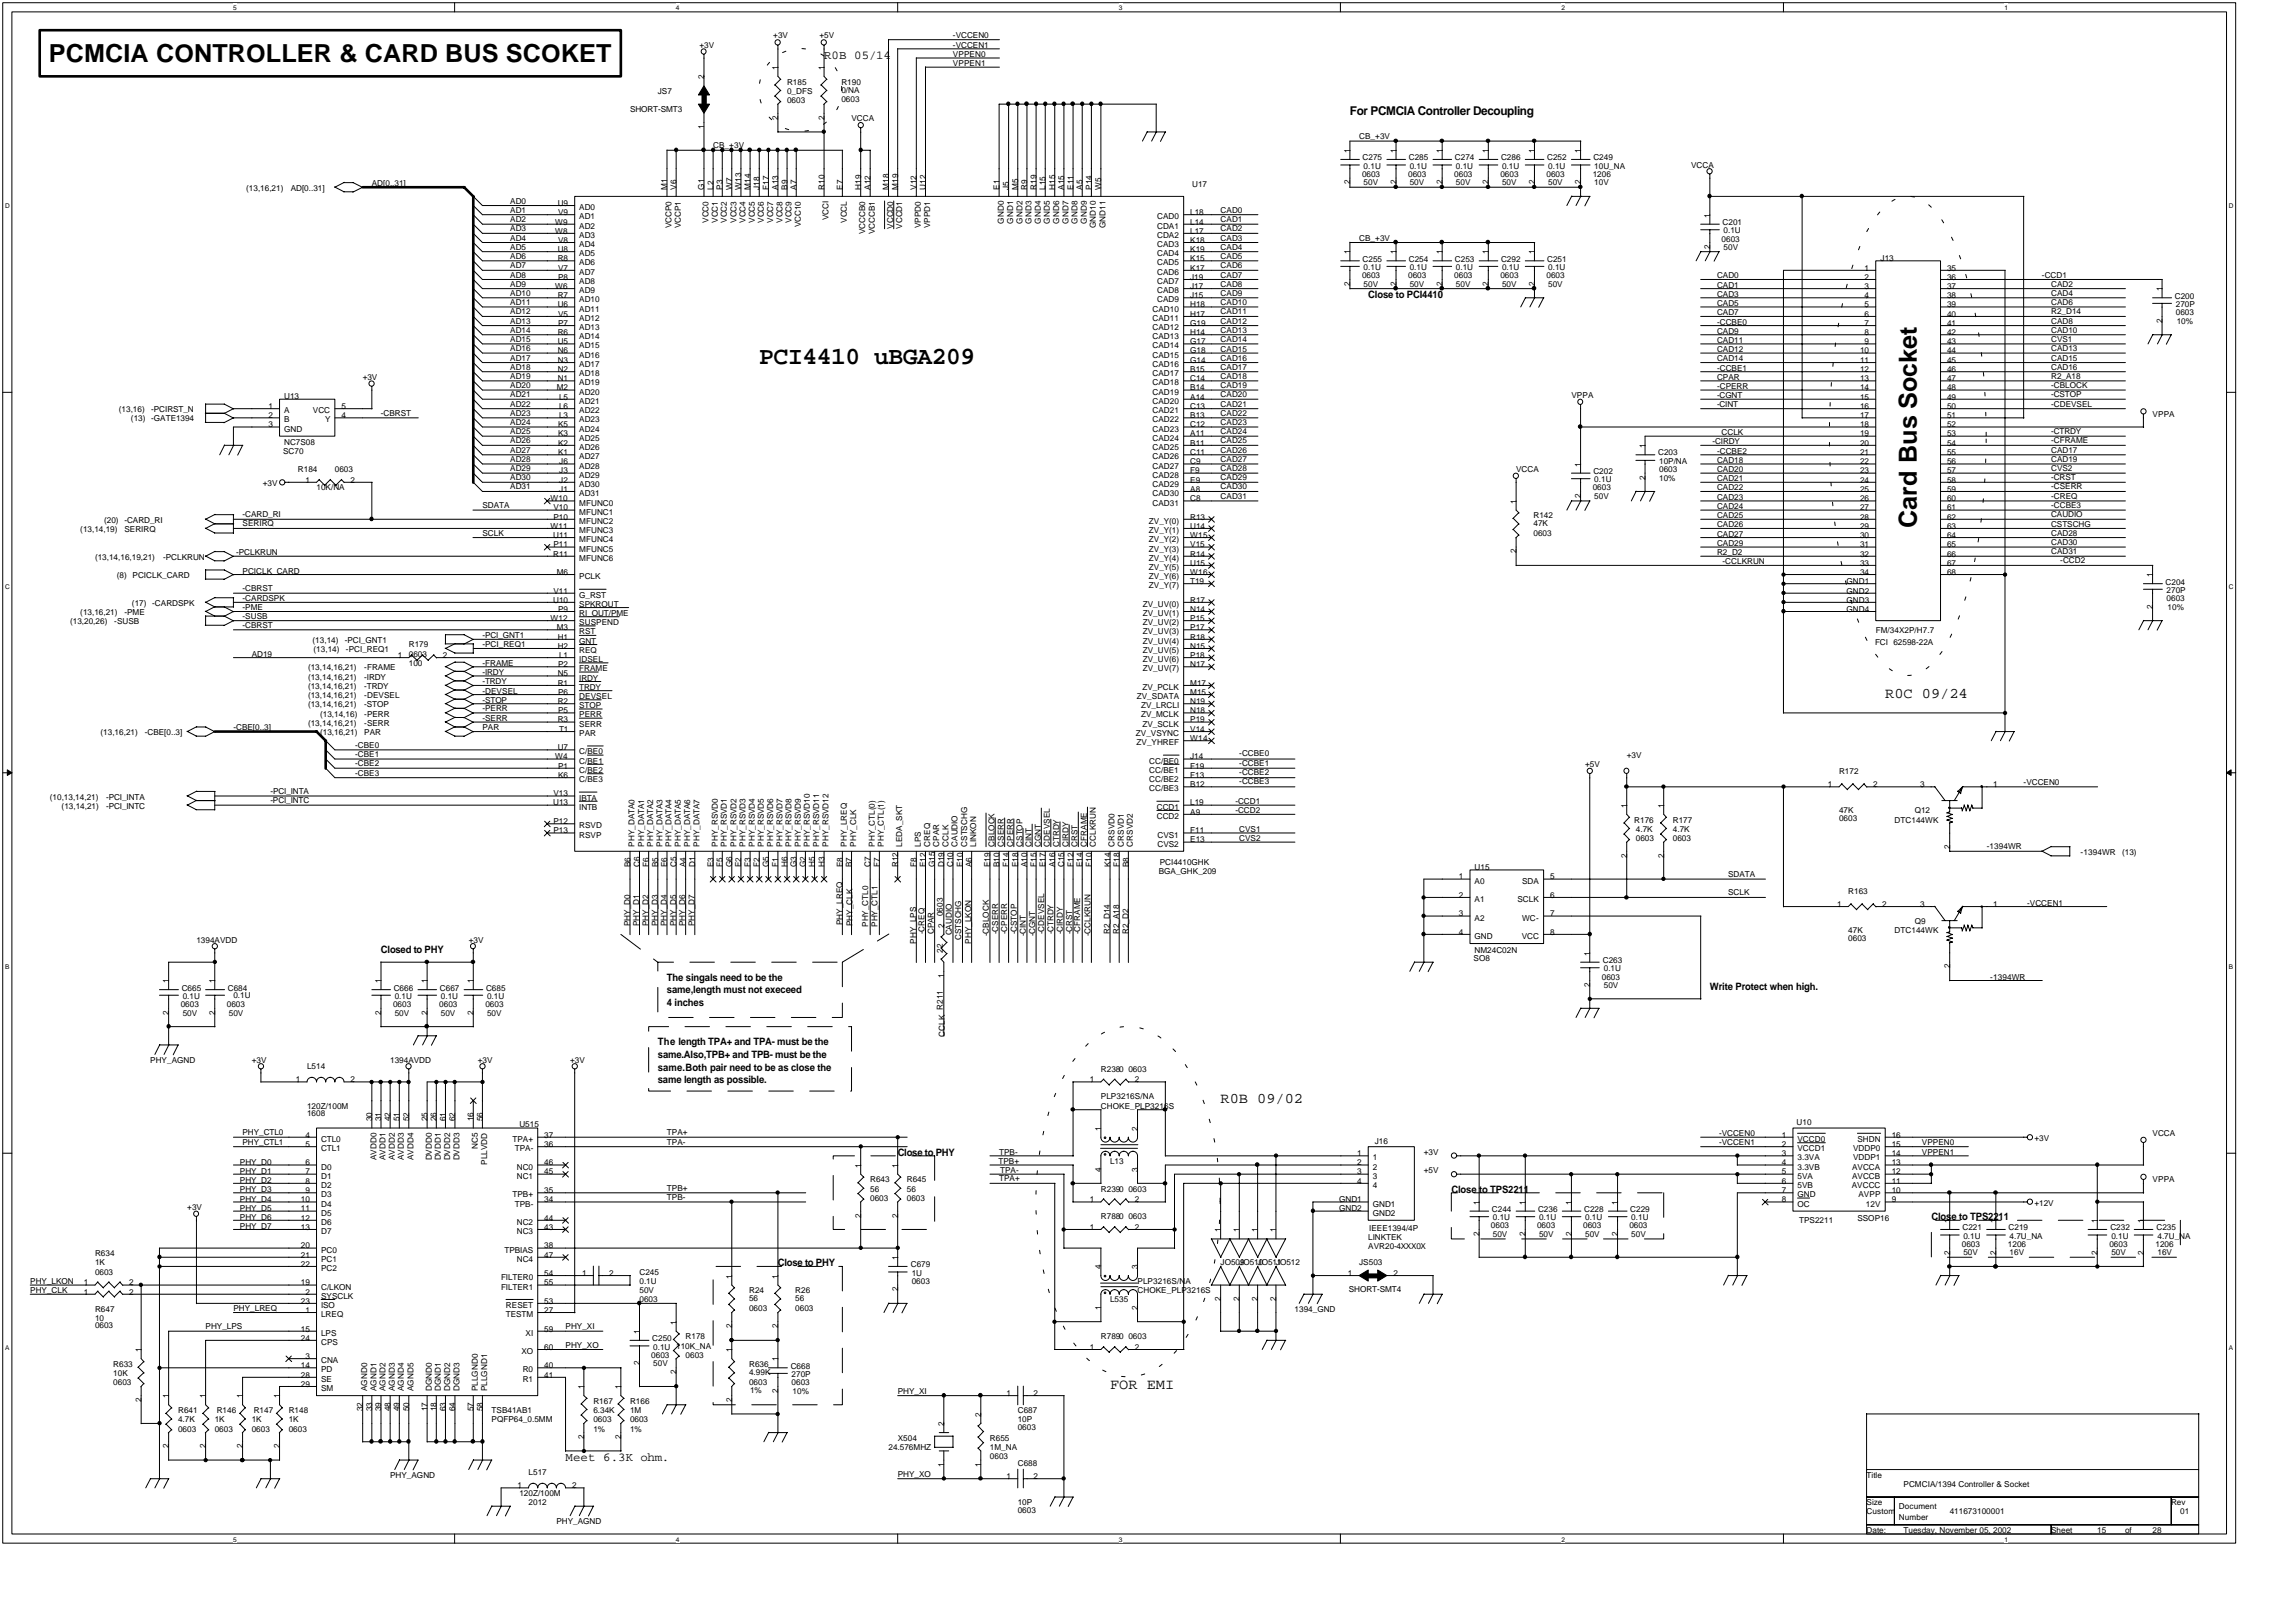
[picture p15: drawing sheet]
<svg xmlns="http://www.w3.org/2000/svg" width="297mm" height="210mm" viewBox="0 0 297 210" stroke-linecap="round" stroke-linejoin="round" font-family="sans-serif">
<defs><g id="words">
<g font-size="3.2">
<text x="6.3" y="8.1">PCMCIA CONTROLLER &amp; CARD BUS SCOKET</text>
<text x="98.2" y="47.2">PCI4410 uBGA209</text>
<text x="248" y="68.4" transform="rotate(-90 248 68.4)">Card Bus Socket</text>
</g>
<g font-size="1.9">
<text x="243.9" y="90.3">R0C 09/24</text>
<text x="157.9" y="142.8">R0B 09/02</text>
<text x="143.6" y="179.8">FOR EMI</text>
</g>
<g font-size="1.6">
<text x="106.6" y="7.6">R0B 05/14</text>
<text x="174.6" y="14.9">For PCMCIA Controller Decoupling</text>
<text x="73.2" y="189.1">Meet 6.3K ohm.</text>
</g>
<g font-size="1.3">
<text x="177" y="38.5">Close to PCI4410</text>
<text x="49.3" y="123.3">Closed to PHY</text>
<text x="86.3" y="126.9">The singals need to be the</text>
<text x="86.3" y="128.5">same,length must not execeed</text>
<text x="86.3" y="130.2">4 inches</text>
<text x="221.2" y="128.1">Write Protect when high.</text>
<text x="85.1" y="135.2">The length TPA+ and TPA- must be the</text>
<text x="85.1" y="136.9">same.Also,TPB+ and TPB- must be the</text>
<text x="85.1" y="138.5">same.Both pair need to be as close the</text>
<text x="85.1" y="140.2">same length as possible.</text>
<text x="116.1" y="149.6">Close to PHY</text>
<text x="187.8" y="154.3">Close to TPS2211</text>
<text x="249.9" y="157.9">Close to TPS2211</text>
<text x="100.6" y="163.9">Close to PHY</text>
</g>
<g font-size="1.1">
<text x="100" y="5">+3V</text>
<text x="106" y="5">+5V</text>
<text x="123.3" y="5">-VCCEN0</text>
<text x="90.5" y="6.2">+3V</text>
<text x="91.1" y="10.3" transform="rotate(-90 91.1 10.3)">2</text>
<text x="100.7" y="9" transform="rotate(-90 100.7 9)">1</text>
<text x="101.8" y="10.9">R185</text>
<text x="106.7" y="9" transform="rotate(-90 106.7 9)">1</text>
<text x="108.9" y="10.9">R190</text>
<text x="123.3" y="6.2">-VCCEN1</text>
<text x="123.3" y="7.4">VPPEN0</text>
<text x="123.3" y="8.6">VPPEN1</text>
<text x="81.5" y="14.5">SHORT-SMT3</text>
<text x="85.1" y="12.2">JS7</text>
<text x="91.1" y="16.7" transform="rotate(-90 91.1 16.7)">1</text>
<text x="100.7" y="15.5" transform="rotate(-90 100.7 15.5)">2</text>
<text x="101.8" y="12.2">0_DFS</text>
<text x="101.8" y="13.3">0603</text>
<text x="106.7" y="15.5" transform="rotate(-90 106.7 15.5)">2</text>
<text x="108.9" y="12">0/NA</text>
<text x="108.9" y="13.2">0603</text>
<text x="110.2" y="15.7">VCCA</text>
<text x="92.3" y="19.2">CB_+3V</text>
<text x="174.7" y="23.8" transform="rotate(-90 174.7 23.8)">2</text>
<text x="174.7" y="19.8" transform="rotate(-90 174.7 19.8)">1</text>
<text x="175.8" y="18">CB_+3V</text>
<text x="176.2" y="22.9">0603</text>
<text x="176.3" y="20.8">C275</text>
<text x="176.4" y="21.8">0.1U</text>
<text x="176.4" y="24">50V</text>
<text x="180.7" y="23.8" transform="rotate(-90 180.7 23.8)">2</text>
<text x="180.7" y="19.8" transform="rotate(-90 180.7 19.8)">1</text>
<text x="182.2" y="22.9">0603</text>
<text x="182.3" y="20.8">C285</text>
<text x="182.4" y="21.8">0.1U</text>
<text x="182.4" y="24">50V</text>
<text x="186.6" y="23.8" transform="rotate(-90 186.6 23.8)">2</text>
<text x="186.6" y="19.8" transform="rotate(-90 186.6 19.8)">1</text>
<text x="188.1" y="22.9">0603</text>
<text x="188.2" y="20.8">C274</text>
<text x="188.4" y="21.8">0.1U</text>
<text x="188.4" y="24">50V</text>
<text x="192.6" y="23.8" transform="rotate(-90 192.6 23.8)">2</text>
<text x="192.6" y="19.8" transform="rotate(-90 192.6 19.8)">1</text>
<text x="194.1" y="22.9">0603</text>
<text x="194.2" y="20.8">C286</text>
<text x="194.3" y="21.8">0.1U</text>
<text x="194.3" y="24">50V</text>
<text x="198.6" y="23.8" transform="rotate(-90 198.6 23.8)">2</text>
<text x="198.6" y="19.8" transform="rotate(-90 198.6 19.8)">1</text>
<text x="200.1" y="22.9">0603</text>
<text x="200.2" y="20.8">C252</text>
<text x="200.3" y="21.8">0.1U</text>
<text x="200.3" y="24">50V</text>
<text x="204.5" y="23.8" transform="rotate(-90 204.5 23.8)">2</text>
<text x="204.5" y="19.8" transform="rotate(-90 204.5 19.8)">1</text>
<text x="206.1" y="22.9">1206</text>
<text x="206.1" y="20.8">C249</text>
<text x="206.3" y="21.8">10U_NA</text>
<text x="206.3" y="24">10V</text>
<text x="218.8" y="21.7">VCCA</text>
<text x="31.8" y="24.7">(13,16,21)</text>
<text x="37.6" y="24.7">AD[0..31]</text>
<text x="48.1" y="24.1">AD[0..31]</text>
<text x="66" y="28.8">AD2</text>
<text x="66" y="27.5">AD1</text>
<text x="66" y="29.9">AD3</text>
<text x="66" y="26.3">AD0</text>
<text x="71.8" y="29.1">W9</text>
<text x="72.2" y="26.6">U9</text>
<text x="72.2" y="27.8">V9</text>
<text x="74.9" y="27.2">AD0</text>
<text x="74.9" y="28.4">AD1</text>
<text x="74.9" y="29.6">AD2</text>
<text x="86.3" y="24.6" transform="rotate(-90 86.3 24.6)">M1</text>
<text x="86.9" y="29.6" transform="rotate(-90 86.9 29.6)">VCCP0</text>
<text x="87.5" y="24.6" transform="rotate(-90 87.5 24.6)">V6</text>
<text x="88.1" y="29.6" transform="rotate(-90 88.1 29.6)">VCCP1</text>
<text x="91.1" y="24.6" transform="rotate(-90 91.1 24.6)">G1</text>
<text x="91.7" y="28.8" transform="rotate(-90 91.7 28.8)">VCC0</text>
<text x="92.3" y="24.6" transform="rotate(-90 92.3 24.6)">L2</text>
<text x="92.9" y="28.8" transform="rotate(-90 92.9 28.8)">VCC1</text>
<text x="93.5" y="24.6" transform="rotate(-90 93.5 24.6)">P3</text>
<text x="94" y="28.8" transform="rotate(-90 94 28.8)">VCC2</text>
<text x="94.7" y="24.6" transform="rotate(-90 94.7 24.6)">W7</text>
<text x="95.3" y="28.8" transform="rotate(-90 95.3 28.8)">VCC3</text>
<text x="95.9" y="24.6" transform="rotate(-90 95.9 24.6)">W13</text>
<text x="96.4" y="28.8" transform="rotate(-90 96.4 28.8)">VCC4</text>
<text x="97.1" y="24.6" transform="rotate(-90 97.1 24.6)">M14</text>
<text x="97.6" y="28.8" transform="rotate(-90 97.6 28.8)">VCC5</text>
<text x="98.3" y="24.6" transform="rotate(-90 98.3 24.6)">J18</text>
<text x="98.8" y="28.8" transform="rotate(-90 98.8 28.8)">VCC6</text>
<text x="99.5" y="24.6" transform="rotate(-90 99.5 24.6)">F17</text>
<text x="100" y="28.8" transform="rotate(-90 100 28.8)">VCC7</text>
<text x="100.7" y="24.6" transform="rotate(-90 100.7 24.6)">A13</text>
<text x="101.2" y="28.8" transform="rotate(-90 101.2 28.8)">VCC8</text>
<text x="101.9" y="24.6" transform="rotate(-90 101.9 24.6)">B9</text>
<text x="102.4" y="28.8" transform="rotate(-90 102.4 28.8)">VCC9</text>
<text x="103.1" y="24.6" transform="rotate(-90 103.1 24.6)">A7</text>
<text x="103.6" y="29.4" transform="rotate(-90 103.6 29.4)">VCC10</text>
<text x="106.7" y="24.6" transform="rotate(-90 106.7 24.6)">R10</text>
<text x="107.2" y="28.5" transform="rotate(-90 107.2 28.5)">VCCI</text>
<text x="109" y="24.6" transform="rotate(-90 109 24.6)">E7</text>
<text x="109.6" y="28.8" transform="rotate(-90 109.6 28.8)">VCCL</text>
<text x="111.4" y="24.6" transform="rotate(-90 111.4 24.6)">H19</text>
<text x="112.6" y="24.6" transform="rotate(-90 112.6 24.6)">A12</text>
<text x="115" y="24.6" transform="rotate(-90 115 24.6)">M18</text>
<text x="115.5" y="29.6" transform="rotate(-90 115.5 29.6)">VCCD0</text>
<text x="116.2" y="24.6" transform="rotate(-90 116.2 24.6)">M19</text>
<text x="116.7" y="29.6" transform="rotate(-90 116.7 29.6)">VCCD1</text>
<text x="118.6" y="24.6" transform="rotate(-90 118.6 24.6)">V12</text>
<text x="119.1" y="29.5" transform="rotate(-90 119.1 29.5)">VPPD0</text>
<text x="119.8" y="24.6" transform="rotate(-90 119.8 24.6)">U12</text>
<text x="120.3" y="29.5" transform="rotate(-90 120.3 29.5)">VPPD1</text>
<text x="129.3" y="24.6" transform="rotate(-90 129.3 24.6)">E1</text>
<text x="129.9" y="28.9" transform="rotate(-90 129.9 28.9)">GND0</text>
<text x="130.5" y="24.6" transform="rotate(-90 130.5 24.6)">J5</text>
<text x="131.1" y="28.9" transform="rotate(-90 131.1 28.9)">GND1</text>
<text x="131.7" y="24.6" transform="rotate(-90 131.7 24.6)">M5</text>
<text x="132.3" y="28.9" transform="rotate(-90 132.3 28.9)">GND2</text>
<text x="132.9" y="24.6" transform="rotate(-90 132.9 24.6)">R9</text>
<text x="133.4" y="28.9" transform="rotate(-90 133.4 28.9)">GND3</text>
<text x="134.1" y="24.6" transform="rotate(-90 134.1 24.6)">R19</text>
<text x="134.6" y="28.9" transform="rotate(-90 134.6 28.9)">GND4</text>
<text x="135.3" y="24.6" transform="rotate(-90 135.3 24.6)">L15</text>
<text x="135.8" y="28.9" transform="rotate(-90 135.8 28.9)">GND5</text>
<text x="136.5" y="24.6" transform="rotate(-90 136.5 24.6)">H15</text>
<text x="137" y="28.9" transform="rotate(-90 137 28.9)">GND6</text>
<text x="137.7" y="24.6" transform="rotate(-90 137.7 24.6)">A15</text>
<text x="138.2" y="28.9" transform="rotate(-90 138.2 28.9)">GND7</text>
<text x="138.9" y="24.6" transform="rotate(-90 138.9 24.6)">E11</text>
<text x="139.4" y="28.9" transform="rotate(-90 139.4 28.9)">GND8</text>
<text x="140.1" y="24.6" transform="rotate(-90 140.1 24.6)">A5</text>
<text x="140.6" y="28.9" transform="rotate(-90 140.6 28.9)">GND9</text>
<text x="141.2" y="24.6" transform="rotate(-90 141.2 24.6)">P14</text>
<text x="141.8" y="29.5" transform="rotate(-90 141.8 29.5)">GND10</text>
<text x="142.5" y="24.6" transform="rotate(-90 142.5 24.6)">W5</text>
<text x="143" y="29.5" transform="rotate(-90 143 29.5)">GND11</text>
<text x="149.7" y="28.4">CAD0</text>
<text x="149.7" y="29.6">CDA1</text>
<text x="154" y="27.8">L18</text>
<text x="154" y="29.1">L14</text>
<text x="154.2" y="24.2">U17</text>
<text x="157.9" y="27.5">CAD0</text>
<text x="157.9" y="28.8">CAD1</text>
<text x="157.9" y="29.9">CAD2</text>
<text x="221.2" y="28.2" transform="rotate(-90 221.2 28.2)">1</text>
<text x="222.9" y="29.1">C201</text>
<text x="66" y="33.5">AD6</text>
<text x="66" y="35.9">AD8</text>
<text x="66" y="32.3">AD5</text>
<text x="66" y="31.1">AD4</text>
<text x="66" y="34.7">AD7</text>
<text x="71.8" y="30.2">W8</text>
<text x="72.2" y="32.6">U8</text>
<text x="72.2" y="33.8">R8</text>
<text x="72.2" y="31.4">V8</text>
<text x="72.2" y="35">V7</text>
<text x="74.9" y="30.8">AD3</text>
<text x="74.9" y="32">AD4</text>
<text x="74.9" y="33.2">AD5</text>
<text x="74.9" y="34.3">AD6</text>
<text x="74.9" y="35.6">AD7</text>
<text x="111.9" y="30.3" transform="rotate(-90 111.9 30.3)">VCCCB0</text>
<text x="113.2" y="30.3" transform="rotate(-90 113.2 30.3)">VCCCB1</text>
<text x="149.7" y="30.8">CDA2</text>
<text x="149.7" y="32">CAD3</text>
<text x="149.7" y="33.2">CAD4</text>
<text x="149.7" y="34.3">CAD5</text>
<text x="149.7" y="35.6">CAD6</text>
<text x="154" y="30.2">L17</text>
<text x="154" y="31.4">K18</text>
<text x="154" y="32.6">K19</text>
<text x="154" y="33.8">K15</text>
<text x="154" y="35">K17</text>
<text x="157.9" y="34.7">CAD6</text>
<text x="157.9" y="32.3">CAD4</text>
<text x="157.9" y="33.5">CAD5</text>
<text x="157.9" y="31.1">CAD3</text>
<text x="174.7" y="32.9" transform="rotate(-90 174.7 32.9)">1</text>
<text x="175.8" y="31.1">CB_+3V</text>
<text x="176.3" y="33.9">C255</text>
<text x="176.4" y="34.9">0.1U</text>
<text x="180.7" y="32.9" transform="rotate(-90 180.7 32.9)">1</text>
<text x="182.3" y="33.9">C254</text>
<text x="182.4" y="34.9">0.1U</text>
<text x="186.6" y="32.9" transform="rotate(-90 186.6 32.9)">1</text>
<text x="188.2" y="33.9">C253</text>
<text x="188.4" y="34.9">0.1U</text>
<text x="192.6" y="32.9" transform="rotate(-90 192.6 32.9)">1</text>
<text x="194.2" y="33.9">C292</text>
<text x="194.3" y="34.9">0.1U</text>
<text x="198.6" y="32.9" transform="rotate(-90 198.6 32.9)">1</text>
<text x="200.2" y="33.9">C251</text>
<text x="200.3" y="34.9">0.1U</text>
<text x="221.2" y="32.2" transform="rotate(-90 221.2 32.2)">2</text>
<text x="222.7" y="31.3">0603</text>
<text x="223" y="30.2">0.1U</text>
<text x="223" y="32.3">50V</text>
<text x="241.2" y="35">1</text>
<text x="243.3" y="33.8">J13</text>
<text x="251.9" y="35">35</text>
<text x="264.2" y="35.9">-CCD1</text>
<text x="66" y="38.3">AD10</text>
<text x="66" y="37.1">AD9</text>
<text x="66" y="41.9">AD13</text>
<text x="66" y="40.7">AD12</text>
<text x="66" y="39.5">AD11</text>
<text x="71.8" y="37.4">W6</text>
<text x="72.2" y="38.6">R7</text>
<text x="72.2" y="39.8">U6</text>
<text x="72.2" y="36.2">P8</text>
<text x="72.2" y="41">V5</text>
<text x="74.9" y="36.8">AD8</text>
<text x="74.9" y="37.9">AD9</text>
<text x="74.9" y="39.1">AD10</text>
<text x="74.9" y="40.3">AD11</text>
<text x="74.9" y="41.5">AD12</text>
<text x="149.1" y="40.3">CAD10</text>
<text x="149.1" y="41.5">CAD11</text>
<text x="149.7" y="36.8">CAD7</text>
<text x="149.7" y="37.9">CAD8</text>
<text x="149.7" y="39.1">CAD9</text>
<text x="154" y="36.2">J19</text>
<text x="154" y="37.4">J17</text>
<text x="154" y="38.6">J15</text>
<text x="154" y="39.8">H18</text>
<text x="154" y="41">H17</text>
<text x="157.9" y="38.3">CAD9</text>
<text x="157.9" y="36">CAD7</text>
<text x="157.9" y="41.9">CAD12</text>
<text x="157.9" y="39.5">CAD10</text>
<text x="157.9" y="40.7">CAD11</text>
<text x="157.9" y="37.1">CAD8</text>
<text x="174.7" y="37" transform="rotate(-90 174.7 37)">2</text>
<text x="176.2" y="36">0603</text>
<text x="176.4" y="37.1">50V</text>
<text x="180.7" y="37" transform="rotate(-90 180.7 37)">2</text>
<text x="182.2" y="36">0603</text>
<text x="182.4" y="37.1">50V</text>
<text x="186.6" y="37" transform="rotate(-90 186.6 37)">2</text>
<text x="188.1" y="36">0603</text>
<text x="188.4" y="37.1">50V</text>
<text x="192.6" y="37" transform="rotate(-90 192.6 37)">2</text>
<text x="194.1" y="36">0603</text>
<text x="194.3" y="37.1">50V</text>
<text x="198.6" y="37" transform="rotate(-90 198.6 37)">2</text>
<text x="200.1" y="36">0603</text>
<text x="200.3" y="37.1">50V</text>
<text x="222.1" y="40.8">CAD7</text>
<text x="222.1" y="39.6">CAD5</text>
<text x="222.1" y="36">CAD0</text>
<text x="222.1" y="38.4">CAD3</text>
<text x="222.1" y="37.2">CAD1</text>
<text x="241.2" y="36.2">2</text>
<text x="241.2" y="37.4">3</text>
<text x="241.2" y="38.6">4</text>
<text x="241.2" y="39.8">5</text>
<text x="241.2" y="41">6</text>
<text x="251.9" y="36.2">36</text>
<text x="251.9" y="37.4">37</text>
<text x="251.9" y="38.6">38</text>
<text x="251.9" y="39.8">39</text>
<text x="251.9" y="41">40</text>
<text x="265.4" y="37.1">CAD2</text>
<text x="265.4" y="39.5">CAD6</text>
<text x="265.4" y="38.3">CAD4</text>
<text x="265.4" y="41.9">CAD8</text>
<text x="265.4" y="40.7">R2_D14</text>
<text x="279.8" y="41.8" transform="rotate(-90 279.8 41.8)">2</text>
<text x="279.8" y="37.7" transform="rotate(-90 279.8 37.7)">1</text>
<text x="281.4" y="38.7">C200</text>
<text x="281.5" y="39.7">270P</text>
<text x="281.5" y="40.8">0603</text>
<text x="281.6" y="41.9">10%</text>
<text x="66" y="45.4">AD16</text>
<text x="66" y="47.9">AD18</text>
<text x="66" y="44.3">AD15</text>
<text x="66" y="43.1">AD14</text>
<text x="66" y="46.7">AD17</text>
<text x="72.2" y="43.4">R6</text>
<text x="72.2" y="44.5">U5</text>
<text x="72.2" y="45.7">N6</text>
<text x="72.2" y="47">N3</text>
<text x="72.2" y="42.2">P7</text>
<text x="74.9" y="42.7">AD13</text>
<text x="74.9" y="43.9">AD14</text>
<text x="74.9" y="45.1">AD15</text>
<text x="74.9" y="46.3">AD16</text>
<text x="74.9" y="47.5">AD17</text>
<text x="149.1" y="42.7">CAD12</text>
<text x="149.1" y="43.9">CAD13</text>
<text x="149.1" y="45.1">CAD14</text>
<text x="149.1" y="46.3">CAD15</text>
<text x="149.1" y="47.5">CAD16</text>
<text x="154" y="42.2">G19</text>
<text x="154" y="43.4">H14</text>
<text x="154" y="44.5">G17</text>
<text x="154" y="45.7">G18</text>
<text x="154" y="47">G14</text>
<text x="157.9" y="45.6">CAD15</text>
<text x="157.9" y="47.9">CAD17</text>
<text x="157.9" y="44.3">CAD14</text>
<text x="157.9" y="43.1">CAD13</text>
<text x="157.9" y="46.7">CAD16</text>
<text x="222.1" y="44.4">CAD11</text>
<text x="222.1" y="43.2">CAD9</text>
<text x="222.1" y="46.8">CAD14</text>
<text x="222.1" y="48">-CCBE1</text>
<text x="222.1" y="42">-CCBE0</text>
<text x="222.1" y="45.6">CAD12</text>
<text x="240.6" y="45.7">10</text>
<text x="240.6" y="47">11</text>
<text x="241.2" y="42.2">7</text>
<text x="241.2" y="43.4">8</text>
<text x="241.2" y="44.5">9</text>
<text x="251.9" y="42.2">41</text>
<text x="251.9" y="43.4">42</text>
<text x="251.9" y="44.5">43</text>
<text x="251.9" y="45.7">44</text>
<text x="251.9" y="47">45</text>
<text x="265.4" y="46.7">CAD15</text>
<text x="265.4" y="45.4">CAD13</text>
<text x="265.4" y="44.3">CVS1</text>
<text x="265.4" y="47.9">CAD16</text>
<text x="265.4" y="43.1">CAD10</text>
<text x="15.4" y="53.4">(13,16)</text>
<text x="19.6" y="53.4">-PCIRST_N</text>
<text x="34.7" y="52.9">1</text>
<text x="36.8" y="51.7">U13</text>
<text x="36.8" y="53.5">A</text>
<text x="40.5" y="53.5">VCC</text>
<text x="44.2" y="52.9">5</text>
<text x="46.9" y="49.2">+3V</text>
<text x="49.3" y="53.8">-CBRST</text>
<text x="66" y="52.6">AD22</text>
<text x="66" y="51.4">AD21</text>
<text x="66" y="53.8">AD23</text>
<text x="66" y="50.2">AD20</text>
<text x="66" y="49">AD19</text>
<text x="72" y="50.5">M2</text>
<text x="72.2" y="48.1">N2</text>
<text x="72.2" y="49.3">N1</text>
<text x="72.3" y="51.7">L5</text>
<text x="72.3" y="52.9">L6</text>
<text x="74.9" y="48.7">AD18</text>
<text x="74.9" y="49.9">AD19</text>
<text x="74.9" y="51.1">AD20</text>
<text x="74.9" y="52.3">AD21</text>
<text x="74.9" y="53.5">AD22</text>
<text x="149.1" y="48.7">CAD17</text>
<text x="149.1" y="49.9">CAD18</text>
<text x="149.1" y="51.1">CAD19</text>
<text x="149.1" y="52.3">CAD20</text>
<text x="149.1" y="53.5">CAD21</text>
<text x="154" y="48.1">B15</text>
<text x="154" y="49.3">C14</text>
<text x="154" y="50.5">B14</text>
<text x="154" y="51.7">A14</text>
<text x="154" y="52.9">C13</text>
<text x="157.9" y="50.2">CAD19</text>
<text x="157.9" y="52.6">CAD21</text>
<text x="157.9" y="49">CAD18</text>
<text x="157.9" y="51.4">CAD20</text>
<text x="157.9" y="53.8">CAD22</text>
<text x="203.3" y="51.5">VPPA</text>
<text x="222.1" y="50.3">-CPERR</text>
<text x="222.1" y="52.7">-CINT</text>
<text x="222.1" y="49.2">CPAR</text>
<text x="222.1" y="51.5">-CGNT</text>
<text x="240.6" y="48.1">12</text>
<text x="240.6" y="49.3">13</text>
<text x="240.6" y="50.5">14</text>
<text x="240.6" y="51.7">15</text>
<text x="240.6" y="52.9">16</text>
<text x="251.9" y="48.1">46</text>
<text x="251.9" y="49.3">47</text>
<text x="251.9" y="50.5">48</text>
<text x="251.9" y="51.7">49</text>
<text x="251.9" y="52.9">50</text>
<text x="265.4" y="49">R2_A18</text>
<text x="265.4" y="50.2">-CBLOCK</text>
<text x="265.4" y="51.4">-CSTOP</text>
<text x="265.4" y="52.7">-CDEVSEL</text>
<text x="278.5" y="53.9">VPPA</text>
<text x="16.9" y="54.5">(13)</text>
<text x="19.6" y="54.5">-GATE1394</text>
<text x="34.7" y="54.1">2</text>
<text x="34.7" y="55.3">3</text>
<text x="36.6" y="58.7">SC70</text>
<text x="36.8" y="57.6">NC7S08</text>
<text x="36.8" y="54.7">B</text>
<text x="36.8" y="55.9">GND</text>
<text x="42.1" y="54.7">Y</text>
<text x="44.2" y="54.1">4</text>
<text x="66" y="58.6">AD27</text>
<text x="66" y="56.2">AD25</text>
<text x="66" y="57.4">AD26</text>
<text x="66" y="59.8">AD28</text>
<text x="66" y="55">AD24</text>
<text x="72.2" y="55.3">K5</text>
<text x="72.2" y="56.5">K3</text>
<text x="72.2" y="57.7">K2</text>
<text x="72.2" y="58.9">K1</text>
<text x="72.3" y="54.1">L3</text>
<text x="74.9" y="54.7">AD23</text>
<text x="74.9" y="55.9">AD24</text>
<text x="74.9" y="57">AD25</text>
<text x="74.9" y="58.2">AD26</text>
<text x="74.9" y="59.5">AD27</text>
<text x="149.1" y="54.7">CAD22</text>
<text x="149.1" y="55.9">CAD23</text>
<text x="149.1" y="57">CAD24</text>
<text x="149.1" y="58.2">CAD25</text>
<text x="149.1" y="59.5">CAD26</text>
<text x="154" y="54.1">B13</text>
<text x="154" y="55.3">C12</text>
<text x="154" y="56.5">A11</text>
<text x="154" y="57.7">B11</text>
<text x="154" y="58.9">C11</text>
<text x="157.9" y="59.8">CAD27</text>
<text x="157.9" y="58.6">CAD26</text>
<text x="157.9" y="55">CAD23</text>
<text x="157.9" y="57.4">CAD25</text>
<text x="157.9" y="56.2">CAD24</text>
<text x="212.9" y="58" transform="rotate(-90 212.9 58)">1</text>
<text x="214.5" y="58.9">C203</text>
<text x="221.5" y="57.5">-CIRDY</text>
<text x="222.1" y="59.9">CAD18</text>
<text x="222.1" y="58.7">-CCBE2</text>
<text x="222.7" y="56.3">CCLK</text>
<text x="240.6" y="54.1">17</text>
<text x="240.6" y="55.3">18</text>
<text x="240.6" y="56.5">19</text>
<text x="240.6" y="57.7">20</text>
<text x="240.6" y="58.9">21</text>
<text x="251.9" y="54.1">51</text>
<text x="251.9" y="55.3">52</text>
<text x="251.9" y="56.5">53</text>
<text x="251.9" y="58.9">55</text>
<text x="251.9" y="57.7">54</text>
<text x="265.4" y="59.8">CAD19</text>
<text x="265.4" y="58.6">CAD17</text>
<text x="265.4" y="57.4">-CFRAME</text>
<text x="265.4" y="56.2">-CTRDY</text>
<text x="34" y="62.9">+3V</text>
<text x="38.5" y="61.1">R184</text>
<text x="39.5" y="62.5">1</text>
<text x="41" y="63.5">10K/NA</text>
<text x="43.3" y="61.1">0603</text>
<text x="45.4" y="62.5">2</text>
<text x="62.4" y="65.8">SDATA</text>
<text x="66" y="63.3">AD31</text>
<text x="66" y="62.2">AD30</text>
<text x="66" y="61">AD29</text>
<text x="71.2" y="64.9">W10</text>
<text x="72.4" y="60.1">J6</text>
<text x="72.4" y="61.3">J3</text>
<text x="72.4" y="62.5">J2</text>
<text x="72.4" y="63.6">J1</text>
<text x="74.9" y="60.6">AD28</text>
<text x="74.9" y="61.8">AD29</text>
<text x="74.9" y="63">AD30</text>
<text x="74.9" y="64.2">AD31</text>
<text x="74.9" y="65.4">MFUNC0</text>
<text x="149.1" y="60.6">CAD27</text>
<text x="149.1" y="61.8">CAD28</text>
<text x="149.1" y="63">CAD29</text>
<text x="149.1" y="64.2">CAD30</text>
<text x="149.1" y="65.4">CAD31</text>
<text x="154" y="60.1">C9</text>
<text x="154" y="61.3">F9</text>
<text x="154" y="62.5">E9</text>
<text x="154" y="63.6">A8</text>
<text x="154" y="64.9">C8</text>
<text x="157.9" y="61">CAD28</text>
<text x="157.9" y="63.3">CAD30</text>
<text x="157.9" y="64.6">CAD31</text>
<text x="157.9" y="62.2">CAD29</text>
<text x="196.1" y="61.1">VCCA</text>
<text x="196.2" y="65.2" transform="rotate(-90 196.2 65.2)">1</text>
<text x="204.5" y="64.4" transform="rotate(-90 204.5 64.4)">2</text>
<text x="204.5" y="60.4" transform="rotate(-90 204.5 60.4)">1</text>
<text x="206.1" y="63.5">0603</text>
<text x="206.1" y="61.3">C202</text>
<text x="206.3" y="62.4">0.1U</text>
<text x="206.3" y="64.6">50V</text>
<text x="212.9" y="62.1" transform="rotate(-90 212.9 62.1)">2</text>
<text x="214.6" y="60">10P/NA</text>
<text x="214.6" y="61.1">0603</text>
<text x="214.6" y="62.3">10%</text>
<text x="222.1" y="64.7">CAD23</text>
<text x="222.1" y="65.9">CAD24</text>
<text x="222.1" y="61.1">CAD20</text>
<text x="222.1" y="62.3">CAD21</text>
<text x="222.1" y="63.5">CAD22</text>
<text x="240.6" y="60.1">22</text>
<text x="240.6" y="61.3">23</text>
<text x="240.6" y="62.5">24</text>
<text x="240.6" y="63.6">25</text>
<text x="240.6" y="64.9">26</text>
<text x="251.9" y="60.1">56</text>
<text x="251.9" y="61.3">57</text>
<text x="251.9" y="62.5">58</text>
<text x="251.9" y="63.6">59</text>
<text x="251.9" y="64.9">60</text>
<text x="265.4" y="64.6">-CREQ</text>
<text x="265.4" y="65.8">-CCBE3</text>
<text x="265.4" y="62.2">-CRST</text>
<text x="265.4" y="63.3">-CSERR</text>
<text x="265.4" y="61">CVS2</text>
<text x="10.4" y="68.8">(13,14,19)</text>
<text x="13.5" y="67.7">(20)</text>
<text x="16.1" y="67.7">-CARD_RI</text>
<text x="16.1" y="68.8">SERIRQ</text>
<text x="30.5" y="71.9">-PCLKRUN</text>
<text x="31.4" y="66.9">-CARD_RI</text>
<text x="31.4" y="68.1">SERIRQ</text>
<text x="62.4" y="69.3">SCLK</text>
<text x="71.2" y="68.4">W11</text>
<text x="71.6" y="69.6">U11</text>
<text x="71.6" y="66.1">V10</text>
<text x="71.6" y="67.2">P10</text>
<text x="71.6" y="70.8">P11</text>
<text x="74.9" y="66.6">MFUNC1</text>
<text x="74.9" y="67.8">MFUNC2</text>
<text x="74.9" y="69">MFUNC3</text>
<text x="74.9" y="70.2">MFUNC4</text>
<text x="74.9" y="71.4">MFUNC5</text>
<text x="148.6" y="67.8">ZV_Y(0)</text>
<text x="148.6" y="69">ZV_Y(1)</text>
<text x="148.6" y="70.2">ZV_Y(2)</text>
<text x="148.6" y="71.4">ZV_Y(3)</text>
<text x="154" y="67.2">R13</text>
<text x="154" y="68.4">U14</text>
<text x="154" y="69.6">W15</text>
<text x="154" y="70.8">V15</text>
<text x="196.2" y="71.6" transform="rotate(-90 196.2 71.6)">2</text>
<text x="198.4" y="67.1">R142</text>
<text x="198.4" y="68.1">47K</text>
<text x="198.4" y="69.3">0603</text>
<text x="222.1" y="67.1">CAD25</text>
<text x="222.1" y="68.3">CAD26</text>
<text x="222.1" y="71.9">R2_D2</text>
<text x="222.1" y="70.6">CAD29</text>
<text x="222.1" y="69.4">CAD27</text>
<text x="240.6" y="66.1">27</text>
<text x="240.6" y="67.2">28</text>
<text x="240.6" y="68.4">29</text>
<text x="240.6" y="69.6">30</text>
<text x="240.6" y="70.8">31</text>
<text x="251.9" y="66.1">61</text>
<text x="251.9" y="67.2">62</text>
<text x="251.9" y="68.4">63</text>
<text x="251.9" y="69.6">64</text>
<text x="251.9" y="70.8">65</text>
<text x="265.4" y="68.3">CSTSCHG</text>
<text x="265.4" y="70.5">CAD30</text>
<text x="265.4" y="69.3">CAD28</text>
<text x="265.4" y="71.7">CAD31</text>
<text x="265.4" y="66.9">CAUDIO</text>
<text x="12.3" y="72.4">(13,14,16,19,21)</text>
<text x="15.1" y="74.8">(8) PCICLK_CARD</text>
<text x="21.1" y="72.4">-PCLKRUN</text>
<text x="31.4" y="77.8">-CARDSPK</text>
<text x="31.4" y="76.5">-CBRST</text>
<text x="31.4" y="74.2">PCICLK_CARD</text>
<text x="71.6" y="72">R11</text>
<text x="71.6" y="78">U10</text>
<text x="71.6" y="76.8">V11</text>
<text x="72" y="74.4">M6</text>
<text x="74.9" y="72.6">MFUNC6</text>
<text x="74.9" y="74.9">PCLK</text>
<text x="74.9" y="77.4">G_RST</text>
<text x="148.6" y="72.6">ZV_Y(4)</text>
<text x="148.6" y="73.8">ZV_Y(5)</text>
<text x="148.6" y="74.9">ZV_Y(6)</text>
<text x="148.6" y="76.1">ZV_Y(7)</text>
<text x="154" y="72">R14</text>
<text x="154" y="73.2">U15</text>
<text x="154" y="74.4">W16</text>
<text x="154" y="75.6">T19</text>
<text x="154" y="78">R17</text>
<text x="222.9" y="73">-CCLKRUN</text>
<text x="238.9" y="75.6">GND1</text>
<text x="238.9" y="76.8">GND2</text>
<text x="238.9" y="78">GND3</text>
<text x="240.6" y="72">32</text>
<text x="240.6" y="73.2">33</text>
<text x="240.6" y="74.4">34</text>
<text x="251.9" y="72">66</text>
<text x="251.9" y="73.2">67</text>
<text x="251.9" y="74.4">68</text>
<text x="266.5" y="72.9">-CCD2</text>
<text x="278.5" y="74.7" transform="rotate(-90 278.5 74.7)">1</text>
<text x="280.2" y="75.7">C204</text>
<text x="280.3" y="76.7">270P</text>
<text x="280.3" y="77.8">0603</text>
<text x="9.1" y="80.8">(13,20,26)</text>
<text x="10.4" y="79.6">(13,16,21)</text>
<text x="14.8" y="80.8">-SUSB</text>
<text x="16.1" y="79.6">-PME</text>
<text x="17.1" y="78.4">(17)</text>
<text x="19.7" y="78.4">-CARDSPK</text>
<text x="31.4" y="78.9">-PME</text>
<text x="31.4" y="80.1">-SUSB</text>
<text x="31.4" y="81.3">-CBRST</text>
<text x="40.4" y="83.2">(13,14)</text>
<text x="44.6" y="83.2">-PCI_GNT1</text>
<text x="52.9" y="83.8">R179</text>
<text x="62.4" y="83.8">-PCI_REQ1</text>
<text x="62.4" y="82.6">-PCI_GNT1</text>
<text x="71.2" y="80.4">W12</text>
<text x="72" y="81.5">M3</text>
<text x="72.2" y="82.8">H1</text>
<text x="72.2" y="84">H2</text>
<text x="72.2" y="79.2">P9</text>
<text x="74.9" y="78.5">SPKROUT</text>
<text x="74.9" y="79.7">RI_OUT/PME</text>
<text x="74.9" y="80.9">SUSPEND</text>
<text x="74.9" y="83.3">GNT</text>
<text x="74.9" y="82.1">RST</text>
<text x="147.8" y="78.5">ZV_UV(0)</text>
<text x="147.8" y="79.7">ZV_UV(1)</text>
<text x="147.8" y="80.9">ZV_UV(2)</text>
<text x="147.8" y="82.1">ZV_UV(3)</text>
<text x="147.8" y="83.3">ZV_UV(4)</text>
<text x="154" y="79.2">N14</text>
<text x="154" y="80.4">P15</text>
<text x="154" y="81.5">P17</text>
<text x="154" y="82.8">R18</text>
<text x="154" y="84">N15</text>
<text x="238.9" y="79.2">GND4</text>
<text x="242.6" y="83.4">FCI 62598-22A</text>
<text x="242.7" y="82">FM/34X2P/H7.7</text>
<text x="278.5" y="78.8" transform="rotate(-90 278.5 78.8)">2</text>
<text x="280.4" y="78.9">10%</text>
<text x="32.6" y="85">AD19</text>
<text x="39.8" y="86.8">(13,14,16,21)</text>
<text x="39.8" y="89.2">(13,14,16,21)</text>
<text x="39.8" y="87.9">(13,14,16,21)</text>
<text x="40.6" y="84.4">(13,14)</text>
<text x="44.8" y="84.4">-PCI_REQ1</text>
<text x="47.1" y="86.8">-FRAME</text>
<text x="47.1" y="89.2">-TRDY</text>
<text x="47.1" y="87.9">-IRDY</text>
<text x="51.4" y="85.1">1</text>
<text x="52.9" y="86.2">100</text>
<text x="52.9" y="85">0603</text>
<text x="57.3" y="85.1">2</text>
<text x="62.4" y="89.8">-DEVSEL</text>
<text x="62.4" y="87.3">-IRDY</text>
<text x="62.4" y="86.2">-FRAME</text>
<text x="62.4" y="88.5">-TRDY</text>
<text x="72.2" y="87.5">N5</text>
<text x="72.2" y="88.7">R1</text>
<text x="72.2" y="86.3">P2</text>
<text x="72.2" y="89.9">P6</text>
<text x="72.3" y="85.1">L1</text>
<text x="74.9" y="84.5">REQ</text>
<text x="74.9" y="85.7">IDSEL</text>
<text x="74.9" y="86.9">FRAME</text>
<text x="74.9" y="88.1">IRDY</text>
<text x="74.9" y="89.3">TRDY</text>
<text x="147.8" y="89.3">ZV_PCLK</text>
<text x="147.8" y="84.5">ZV_UV(5)</text>
<text x="147.8" y="85.7">ZV_UV(6)</text>
<text x="147.8" y="86.9">ZV_UV(7)</text>
<text x="154" y="85.1">P18</text>
<text x="154" y="86.3">N17</text>
<text x="154" y="88.7">M17</text>
<text x="154" y="89.9">M15</text>
<text x="13" y="95.1">(13,16,21)</text>
<text x="18.7" y="95.1">-CBE[0..3]</text>
<text x="30.2" y="94.5">-CBE[0..3]</text>
<text x="39.8" y="91.5">(13,14,16,21)</text>
<text x="39.8" y="90.4">(13,14,16,21)</text>
<text x="39.8" y="93.9">(13,14,16,21)</text>
<text x="41.4" y="95.1">(13,16,21)</text>
<text x="41.4" y="92.7">(13,14,16)</text>
<text x="47.1" y="91.5">-STOP</text>
<text x="47.1" y="95.1">PAR</text>
<text x="47.1" y="90.4">-DEVSEL</text>
<text x="47.1" y="92.7">-PERR</text>
<text x="47.1" y="93.9">-SERR</text>
<text x="62.4" y="93.3">-SERR</text>
<text x="62.4" y="92">-PERR</text>
<text x="62.4" y="94.5">PAR</text>
<text x="62.4" y="90.9">-STOP</text>
<text x="72.2" y="91.1">R2</text>
<text x="72.2" y="93.5">R3</text>
<text x="72.2" y="92.3">P5</text>
<text x="72.3" y="94.7">T1</text>
<text x="74.9" y="90.5">DEVSEL</text>
<text x="74.9" y="91.7">STOP</text>
<text x="74.9" y="92.9">PERR</text>
<text x="74.9" y="94">SERR</text>
<text x="74.9" y="95.3">PAR</text>
<text x="147" y="95.3">ZV_VSYNC</text>
<text x="147.1" y="90.5">ZV_SDATA</text>
<text x="147.6" y="91.7">ZV_LRCLI</text>
<text x="147.6" y="92.9">ZV_MCLK</text>
<text x="147.8" y="94">ZV_SCLK</text>
<text x="154" y="91.1">N19</text>
<text x="154" y="92.3">N18</text>
<text x="154" y="93.5">P19</text>
<text x="154" y="94.7">V14</text>
<text x="154" y="95.9">W14</text>
<text x="45.9" y="100.4">-CBE3</text>
<text x="45.9" y="99.2">-CBE2</text>
<text x="45.9" y="96.8">-CBE0</text>
<text x="45.9" y="98">-CBE1</text>
<text x="71.8" y="98.3">W4</text>
<text x="72.2" y="97.1">U7</text>
<text x="72.2" y="99.5">P1</text>
<text x="72.2" y="100.7">K6</text>
<text x="74.9" y="97.6">C/BE0</text>
<text x="74.9" y="98.8">C/BE1</text>
<text x="74.9" y="100">C/BE2</text>
<text x="74.9" y="101.2">C/BE3</text>
<text x="147" y="96.4">ZV_YHREF</text>
<text x="148.7" y="98.8">CC/BE0</text>
<text x="148.7" y="100">CC/BE1</text>
<text x="148.7" y="101.2">CC/BE2</text>
<text x="154" y="98.3">J14</text>
<text x="154" y="99.5">F19</text>
<text x="154" y="100.7">F13</text>
<text x="154" y="101.9">B12</text>
<text x="160.3" y="100.3">-CCBE2</text>
<text x="160.3" y="101.4">-CCBE3</text>
<text x="160.3" y="99.1">-CCBE1</text>
<text x="160.3" y="97.8">-CCBE0</text>
<text x="205.1" y="99.3">+5V</text>
<text x="210.5" y="98.1">+3V</text>
<text x="236.5" y="101.9">1</text>
<text x="237.9" y="100.1">R172</text>
<text x="242.3" y="101.9">2</text>
<text x="248.4" y="101.9">3</text>
<text x="257.9" y="101.9">1</text>
<text x="261.8" y="101.6">-VCCEN0</text>
<text x="6.4" y="103.5">(10,13,14,21)</text>
<text x="8" y="104.7">(13,14,21)</text>
<text x="13.7" y="104.7">-PCI_INTC</text>
<text x="13.7" y="103.5">-PCI_INTA</text>
<text x="35" y="103.9">-PCI_INTC</text>
<text x="35" y="102.8">-PCI_INTA</text>
<text x="71.6" y="104.2">U13</text>
<text x="71.6" y="103.1">V13</text>
<text x="71.6" y="106.7">P12</text>
<text x="71.6" y="107.8">P13</text>
<text x="74.9" y="103.6">IBTA</text>
<text x="74.9" y="104.8">INTB</text>
<text x="74.9" y="107.2">RSVD</text>
<text x="148.7" y="102.4">CC/BE3</text>
<text x="149.7" y="106">CCD2</text>
<text x="149.7" y="104.8">CCD1</text>
<text x="154" y="104.2">L19</text>
<text x="154" y="105.4">A9</text>
<text x="154" y="107.8">F11</text>
<text x="159.8" y="105.3">-CCD2</text>
<text x="159.8" y="104.1">-CCD1</text>
<text x="160.3" y="107.7">CVS1</text>
<text x="210.5" y="104.5" transform="rotate(-90 210.5 104.5)">1</text>
<text x="211.4" y="106.4">R176</text>
<text x="211.6" y="107.7">4.7K</text>
<text x="215.3" y="104.5" transform="rotate(-90 215.3 104.5)">1</text>
<text x="216.4" y="106.4">R177</text>
<text x="216.4" y="107.7">4.7K</text>
<text x="237.9" y="105.3">47K</text>
<text x="237.9" y="106.2">0603</text>
<text x="245.1" y="106.4">DTC144WK</text>
<text x="247.7" y="105.3">Q12</text>
<text x="74.9" y="108.4">RSVP</text>
<text x="81.5" y="112.2" transform="rotate(-90 81.5 112.2)">B6</text>
<text x="82.1" y="109.6" transform="rotate(-90 82.1 109.6)">PHY_DATA0</text>
<text x="82.8" y="112.2" transform="rotate(-90 82.8 112.2)">C6</text>
<text x="83.3" y="109.6" transform="rotate(-90 83.3 109.6)">PHY_DATA1</text>
<text x="84" y="112.2" transform="rotate(-90 84 112.2)">F6</text>
<text x="84.5" y="109.6" transform="rotate(-90 84.5 109.6)">PHY_DATA2</text>
<text x="85.1" y="112.2" transform="rotate(-90 85.1 112.2)">B5</text>
<text x="85.7" y="109.6" transform="rotate(-90 85.7 109.6)">PHY_DATA3</text>
<text x="86.3" y="112.2" transform="rotate(-90 86.3 112.2)">E6</text>
<text x="86.9" y="109.6" transform="rotate(-90 86.9 109.6)">PHY_DATA4</text>
<text x="87.5" y="112.2" transform="rotate(-90 87.5 112.2)">C5</text>
<text x="88.1" y="109.6" transform="rotate(-90 88.1 109.6)">PHY_DATA5</text>
<text x="88.7" y="112.2" transform="rotate(-90 88.7 112.2)">A4</text>
<text x="89.3" y="109.6" transform="rotate(-90 89.3 109.6)">PHY_DATA6</text>
<text x="89.9" y="112.2" transform="rotate(-90 89.9 112.2)">D1</text>
<text x="90.5" y="109.6" transform="rotate(-90 90.5 109.6)">PHY_DATA7</text>
<text x="92.3" y="112.2" transform="rotate(-90 92.3 112.2)">E3</text>
<text x="92.9" y="109.6" transform="rotate(-90 92.9 109.6)">PHY_RSVD0</text>
<text x="93.5" y="112.2" transform="rotate(-90 93.5 112.2)">F5</text>
<text x="94" y="109.6" transform="rotate(-90 94 109.6)">PHY_RSVD1</text>
<text x="94.7" y="112.2" transform="rotate(-90 94.7 112.2)">G6</text>
<text x="95.3" y="109.6" transform="rotate(-90 95.3 109.6)">PHY_RSVD2</text>
<text x="95.9" y="112.2" transform="rotate(-90 95.9 112.2)">E2</text>
<text x="96.4" y="109.6" transform="rotate(-90 96.4 109.6)">PHY_RSVD3</text>
<text x="97.1" y="112.2" transform="rotate(-90 97.1 112.2)">F3</text>
<text x="97.6" y="109.6" transform="rotate(-90 97.6 109.6)">PHY_RSVD4</text>
<text x="98.3" y="112.2" transform="rotate(-90 98.3 112.2)">F2</text>
<text x="98.8" y="109.6" transform="rotate(-90 98.8 109.6)">PHY_RSVD5</text>
<text x="99.5" y="112.2" transform="rotate(-90 99.5 112.2)">G5</text>
<text x="100" y="109.6" transform="rotate(-90 100 109.6)">PHY_RSVD6</text>
<text x="100.7" y="112.2" transform="rotate(-90 100.7 112.2)">F1</text>
<text x="101.2" y="109.6" transform="rotate(-90 101.2 109.6)">PHY_RSVD7</text>
<text x="101.9" y="112.2" transform="rotate(-90 101.9 112.2)">H6</text>
<text x="102.4" y="109.6" transform="rotate(-90 102.4 109.6)">PHY_RSVD8</text>
<text x="103.1" y="112.2" transform="rotate(-90 103.1 112.2)">G3</text>
<text x="103.6" y="109.6" transform="rotate(-90 103.6 109.6)">PHY_RSVD9</text>
<text x="104.2" y="112.2" transform="rotate(-90 104.2 112.2)">G2</text>
<text x="104.8" y="109.6" transform="rotate(-90 104.8 109.6)">PHY_RSVD10</text>
<text x="105.4" y="112.2" transform="rotate(-90 105.4 112.2)">H5</text>
<text x="106" y="109.6" transform="rotate(-90 106 109.6)">PHY_RSVD11</text>
<text x="106.7" y="112.2" transform="rotate(-90 106.7 112.2)">H3</text>
<text x="107.2" y="109.6" transform="rotate(-90 107.2 109.6)">PHY_RSVD12</text>
<text x="109" y="112.2" transform="rotate(-90 109 112.2)">E8</text>
<text x="109.6" y="109.6" transform="rotate(-90 109.6 109.6)">PHY_LREQ</text>
<text x="110.2" y="112.2" transform="rotate(-90 110.2 112.2)">B7</text>
<text x="110.8" y="109.6" transform="rotate(-90 110.8 109.6)">PHY_CLK</text>
<text x="112.6" y="112.2" transform="rotate(-90 112.6 112.2)">C7</text>
<text x="113.2" y="109.6" transform="rotate(-90 113.2 109.6)">PHY_CTL(0)</text>
<text x="113.8" y="112.2" transform="rotate(-90 113.8 112.2)">F7</text>
<text x="114.4" y="109.6" transform="rotate(-90 114.4 109.6)">PHY_CTL(1)</text>
<text x="116.2" y="112.2" transform="rotate(-90 116.2 112.2)">R12</text>
<text x="116.7" y="109.6" transform="rotate(-90 116.7 109.6)">LEDA_SKT</text>
<text x="118.6" y="112.2" transform="rotate(-90 118.6 112.2)">F8</text>
<text x="119.1" y="109.6" transform="rotate(-90 119.1 109.6)">LPS</text>
<text x="119.8" y="112.2" transform="rotate(-90 119.8 112.2)">E12</text>
<text x="120.3" y="109.6" transform="rotate(-90 120.3 109.6)">CREQ</text>
<text x="121" y="112.2" transform="rotate(-90 121 112.2)">G15</text>
<text x="121.5" y="109.6" transform="rotate(-90 121.5 109.6)">CPAR</text>
<text x="122.1" y="112.2" transform="rotate(-90 122.1 112.2)">D19</text>
<text x="122.7" y="109.6" transform="rotate(-90 122.7 109.6)">CCLK</text>
<text x="123.3" y="112.2" transform="rotate(-90 123.3 112.2)">C10</text>
<text x="123.9" y="109.6" transform="rotate(-90 123.9 109.6)">CAUDIO</text>
<text x="124.6" y="112.2" transform="rotate(-90 124.6 112.2)">E10</text>
<text x="125.1" y="109.6" transform="rotate(-90 125.1 109.6)">CSTSCHG</text>
<text x="125.7" y="112.2" transform="rotate(-90 125.7 112.2)">A6</text>
<text x="126.3" y="109.6" transform="rotate(-90 126.3 109.6)">LINKON</text>
<text x="128.1" y="112.2" transform="rotate(-90 128.1 112.2)">E19</text>
<text x="128.7" y="109.6" transform="rotate(-90 128.7 109.6)">CBLOCK</text>
<text x="129.3" y="112.2" transform="rotate(-90 129.3 112.2)">B10</text>
<text x="129.9" y="109.6" transform="rotate(-90 129.9 109.6)">CSERR</text>
<text x="130.5" y="112.2" transform="rotate(-90 130.5 112.2)">F14</text>
<text x="131.1" y="109.6" transform="rotate(-90 131.1 109.6)">CPERR</text>
<text x="131.7" y="112.2" transform="rotate(-90 131.7 112.2)">E18</text>
<text x="132.3" y="109.6" transform="rotate(-90 132.3 109.6)">CSTOP</text>
<text x="132.9" y="112.2" transform="rotate(-90 132.9 112.2)">A10</text>
<text x="133.4" y="109.6" transform="rotate(-90 133.4 109.6)">CINT</text>
<text x="134.1" y="112.2" transform="rotate(-90 134.1 112.2)">F15</text>
<text x="134.6" y="109.6" transform="rotate(-90 134.6 109.6)">CGNT</text>
<text x="135.3" y="112.2" transform="rotate(-90 135.3 112.2)">E17</text>
<text x="135.8" y="109.6" transform="rotate(-90 135.8 109.6)">CDEVSEL</text>
<text x="136.5" y="112.2" transform="rotate(-90 136.5 112.2)">A16</text>
<text x="137" y="109.6" transform="rotate(-90 137 109.6)">CTRDY</text>
<text x="137.7" y="112.2" transform="rotate(-90 137.7 112.2)">C15</text>
<text x="138.2" y="109.6" transform="rotate(-90 138.2 109.6)">CIRDY</text>
<text x="138.9" y="112.2" transform="rotate(-90 138.9 112.2)">F12</text>
<text x="139.4" y="109.6" transform="rotate(-90 139.4 109.6)">CRST</text>
<text x="140.1" y="112.2" transform="rotate(-90 140.1 112.2)">E14</text>
<text x="140.6" y="109.6" transform="rotate(-90 140.6 109.6)">CFRAME</text>
<text x="141.2" y="112.2" transform="rotate(-90 141.2 112.2)">F10</text>
<text x="141.8" y="109.6" transform="rotate(-90 141.8 109.6)">CCLKRUN</text>
<text x="143.7" y="112.2" transform="rotate(-90 143.7 112.2)">K14</text>
<text x="144.2" y="109.6" transform="rotate(-90 144.2 109.6)">CRSVD0</text>
<text x="144.8" y="112.2" transform="rotate(-90 144.8 112.2)">F18</text>
<text x="145.4" y="109.6" transform="rotate(-90 145.4 109.6)">CRSVD1</text>
<text x="146" y="112.2" transform="rotate(-90 146 112.2)">B8</text>
<text x="146.6" y="109.6" transform="rotate(-90 146.6 109.6)">CRSVD2</text>
<text x="149.7" y="108.4">CVS1</text>
<text x="149.7" y="109.6">CVS2</text>
<text x="149.9" y="113.1">BGA_GHK_209</text>
<text x="150" y="111.9">PCI4410GHK</text>
<text x="154" y="109">E13</text>
<text x="160.3" y="108.9">CVS2</text>
<text x="188.7" y="113.8">1</text>
<text x="190.8" y="112.5">U15</text>
<text x="200.5" y="113.8">5</text>
<text x="210.5" y="111" transform="rotate(-90 210.5 111)">2</text>
<text x="211.6" y="108.9">0603</text>
<text x="215.3" y="111" transform="rotate(-90 215.3 111)">2</text>
<text x="216.4" y="108.9">0603</text>
<text x="223.6" y="113.5">SDATA</text>
<text x="252.3" y="109.8" transform="rotate(-90 252.3 109.8)">2</text>
<text x="257" y="109.9">-1394WR</text>
<text x="269.2" y="110.6">-1394WR</text>
<text x="274.5" y="110.6">(13)</text>
<text x="81.5" y="119.9" transform="rotate(-90 81.5 119.9)">PHY_D0</text>
<text x="82.7" y="119.9" transform="rotate(-90 82.7 119.9)">PHY_D1</text>
<text x="83.9" y="119.9" transform="rotate(-90 83.9 119.9)">PHY_D2</text>
<text x="85.1" y="119.9" transform="rotate(-90 85.1 119.9)">PHY_D3</text>
<text x="86.3" y="119.9" transform="rotate(-90 86.3 119.9)">PHY_D4</text>
<text x="87.5" y="119.9" transform="rotate(-90 87.5 119.9)">PHY_D5</text>
<text x="88.7" y="119.9" transform="rotate(-90 88.7 119.9)">PHY_D6</text>
<text x="89.8" y="119.9" transform="rotate(-90 89.8 119.9)">PHY_D7</text>
<text x="109" y="119.7" transform="rotate(-90 109 119.7)">PHY_LREQ</text>
<text x="110.3" y="119.9" transform="rotate(-90 110.3 119.9)">PHY_CLK</text>
<text x="112.3" y="119.9" transform="rotate(-90 112.3 119.9)">PHY_CTL0</text>
<text x="113.5" y="119.9" transform="rotate(-90 113.5 119.9)">PHY_CTL1</text>
<text x="122" y="118.5" transform="rotate(-90 122 118.5)">0603</text>
<text x="188.7" y="116.2">2</text>
<text x="188.7" y="118.6">3</text>
<text x="190.8" y="114.4">A0</text>
<text x="190.8" y="116.7">A1</text>
<text x="190.8" y="119.1">A2</text>
<text x="196.3" y="116.7">SCLK</text>
<text x="196.9" y="114.4">SDA</text>
<text x="196.9" y="119.1">WC-</text>
<text x="200.5" y="116.2">6</text>
<text x="200.5" y="118.6">7</text>
<text x="223.6" y="115.9">SCLK</text>
<text x="237.7" y="117.4">1</text>
<text x="239.1" y="115.7">R163</text>
<text x="243.5" y="117.4">2</text>
<text x="247.7" y="119.6">Q9</text>
<text x="248.4" y="117.4">3</text>
<text x="257.9" y="117.4">1</text>
<text x="262.3" y="117.2">-VCCEN1</text>
<text x="25.4" y="122">1394AVDD</text>
<text x="60.6" y="122">+3V</text>
<text x="118.5" y="122.1" transform="rotate(-90 118.5 122.1)">PHY_LPS</text>
<text x="119.6" y="120.9" transform="rotate(-90 119.6 120.9)">-CREQ</text>
<text x="120.8" y="120.9" transform="rotate(-90 120.8 120.9)">CPAR</text>
<text x="122" y="123.3" transform="rotate(-90 122 123.3)">22</text>
<text x="122.1" y="120.1" transform="rotate(-90 122.1 120.1)">2</text>
<text x="123.2" y="121" transform="rotate(-90 123.2 121)">CAUDIO</text>
<text x="124.3" y="121.6" transform="rotate(-90 124.3 121.6)">CSTSCHG</text>
<text x="125.7" y="122.1" transform="rotate(-90 125.7 122.1)">PHY_LKON</text>
<text x="127.9" y="121.2" transform="rotate(-90 127.9 121.2)">-CBLOCK</text>
<text x="129.1" y="120.9" transform="rotate(-90 129.1 120.9)">-CSERR</text>
<text x="130.3" y="120.9" transform="rotate(-90 130.3 120.9)">-CPERR</text>
<text x="131.5" y="120.9" transform="rotate(-90 131.5 120.9)">-CSTOP</text>
<text x="132.7" y="121.2" transform="rotate(-90 132.7 121.2)">-CINT</text>
<text x="133.9" y="121.2" transform="rotate(-90 133.9 121.2)">-CGNT</text>
<text x="135.1" y="120.9" transform="rotate(-90 135.1 120.9)">-CDEVSEL</text>
<text x="136.3" y="120.9" transform="rotate(-90 136.3 120.9)">-CTRDY</text>
<text x="137.5" y="120.9" transform="rotate(-90 137.5 120.9)">-CIRDY</text>
<text x="138.7" y="120.9" transform="rotate(-90 138.7 120.9)">-CRST</text>
<text x="139.8" y="120.9" transform="rotate(-90 139.8 120.9)">-CFRAME</text>
<text x="141.1" y="121.2" transform="rotate(-90 141.1 121.2)">-CCLKRUN</text>
<text x="143.6" y="120.9" transform="rotate(-90 143.6 120.9)">R2_D14</text>
<text x="144.8" y="120.9" transform="rotate(-90 144.8 120.9)">R2_A18</text>
<text x="146" y="120.9" transform="rotate(-90 146 120.9)">R2_D2</text>
<text x="188.7" y="121">4</text>
<text x="190.6" y="124.3">SO8</text>
<text x="190.8" y="123.3">NM24C02N</text>
<text x="190.8" y="121.5">GND</text>
<text x="196.9" y="121.5">VCC</text>
<text x="200.5" y="121">8</text>
<text x="205.7" y="123.7" transform="rotate(-90 205.7 123.7)">1</text>
<text x="207.4" y="124.6">C263</text>
<text x="207.5" y="125.7">0.1U</text>
<text x="239.1" y="120.8">47K</text>
<text x="239.1" y="121.7">0603</text>
<text x="245.1" y="120.8">DTC144WK</text>
<text x="252.3" y="125.3" transform="rotate(-90 252.3 125.3)">2</text>
<text x="21.9" y="131.3" transform="rotate(-90 21.9 131.3)">2</text>
<text x="21.9" y="127.2" transform="rotate(-90 21.9 127.2)">1</text>
<text x="23.4" y="130.3">0603</text>
<text x="23.5" y="128.2">C665</text>
<text x="23.6" y="129.3">0.1U</text>
<text x="23.6" y="131.4">50V</text>
<text x="27.8" y="131.3" transform="rotate(-90 27.8 131.3)">2</text>
<text x="27.8" y="127.2" transform="rotate(-90 27.8 127.2)">1</text>
<text x="29.4" y="130.3">0603</text>
<text x="29.5" y="128.2">C684</text>
<text x="29.6" y="131.4">50V</text>
<text x="30.2" y="129.1">0.1U</text>
<text x="49.3" y="131.3" transform="rotate(-90 49.3 131.3)">2</text>
<text x="49.3" y="127.2" transform="rotate(-90 49.3 127.2)">1</text>
<text x="50.9" y="130.3">0603</text>
<text x="50.9" y="128.2">C666</text>
<text x="51.1" y="129.3">0.1U</text>
<text x="51.1" y="131.4">50V</text>
<text x="55.3" y="131.3" transform="rotate(-90 55.3 131.3)">2</text>
<text x="55.3" y="127.2" transform="rotate(-90 55.3 127.2)">1</text>
<text x="56.8" y="130.3">0603</text>
<text x="56.9" y="128.2">C667</text>
<text x="57" y="129.3">0.1U</text>
<text x="57" y="131.4">50V</text>
<text x="61.3" y="131.3" transform="rotate(-90 61.3 131.3)">2</text>
<text x="61.3" y="127.2" transform="rotate(-90 61.3 127.2)">1</text>
<text x="62.8" y="130.3">0603</text>
<text x="62.9" y="128.2">C685</text>
<text x="63" y="129.3">0.1U</text>
<text x="63" y="131.4">50V</text>
<text x="122.1" y="126.5" transform="rotate(-90 122.1 126.5)">1</text>
<text x="205.7" y="127.7" transform="rotate(-90 205.7 127.7)">2</text>
<text x="207.2" y="126.8">0603</text>
<text x="207.5" y="127.8">50V</text>
<text x="257.5" y="126.8">-1394WR</text>
<text x="19.4" y="137.5">PHY_AGND</text>
<text x="32.6" y="137.5">+3V</text>
<text x="50.5" y="137.5">1394AVDD</text>
<text x="61.8" y="137.5">+3V</text>
<text x="73.8" y="137.5">+3V</text>
<text x="122.2" y="134.2" transform="rotate(-90 122.2 134.2)">CCLK R211</text>
<text x="38.3" y="140.1">1</text>
<text x="39.7" y="138.3">L514</text>
<text x="39.7" y="143.5">120Z/100M</text>
<text x="45.4" y="140.1">2</text>
<text x="141" y="140.1">1</text>
<text x="142.4" y="138.7">R2380 0603</text>
<text x="142.4" y="142.3">PLP3216S/NA</text>
<text x="142.4" y="143.5">CHOKE_PLP3216S</text>
<text x="146.8" y="140.1">2</text>
<text x="31.4" y="146.9">PHY_CTL0</text>
<text x="31.4" y="148.1">PHY_CTL1</text>
<text x="39.5" y="147.2">4</text>
<text x="39.5" y="148.4">5</text>
<text x="39.7" y="144.4">1608</text>
<text x="41.5" y="147.8">CTL0</text>
<text x="41.5" y="149">CTL1</text>
<text x="48.1" y="145.1" transform="rotate(-90 48.1 145.1)">30</text>
<text x="49.3" y="145.1" transform="rotate(-90 49.3 145.1)">31</text>
<text x="50.5" y="145.1" transform="rotate(-90 50.5 145.1)">42</text>
<text x="51.7" y="145.1" transform="rotate(-90 51.7 145.1)">51</text>
<text x="52.9" y="145.1" transform="rotate(-90 52.9 145.1)">52</text>
<text x="55.3" y="145.1" transform="rotate(-90 55.3 145.1)">25</text>
<text x="56.5" y="145.1" transform="rotate(-90 56.5 145.1)">26</text>
<text x="57.7" y="145.1" transform="rotate(-90 57.7 145.1)">61</text>
<text x="58.9" y="145.1" transform="rotate(-90 58.9 145.1)">62</text>
<text x="61.3" y="145.1" transform="rotate(-90 61.3 145.1)">16</text>
<text x="61.8" y="148.7" transform="rotate(-90 61.8 148.7)">NC5</text>
<text x="62.5" y="145.1" transform="rotate(-90 62.5 145.1)">56</text>
<text x="66.3" y="147.8">TPA+</text>
<text x="66.6" y="149">TPA-</text>
<text x="67.2" y="145.9">U515</text>
<text x="70.4" y="148.4">36</text>
<text x="70.4" y="147.2">37</text>
<text x="86.3" y="146.9">TPA+</text>
<text x="86.3" y="148.1">TPA-</text>
<text x="129.3" y="149.5">TPB-</text>
<text x="142.5" y="146.3" transform="rotate(-90 142.5 146.3)">1</text>
<text x="147.2" y="146.3" transform="rotate(-90 147.2 146.3)">2</text>
<text x="175.6" y="149.6">1</text>
<text x="177.9" y="148">J16</text>
<text x="184.2" y="149.5">+3V</text>
<text x="222.4" y="148.2">-VCCEN1</text>
<text x="222.4" y="147">-VCCEN0</text>
<text x="230.5" y="147.2">1</text>
<text x="230.5" y="148.4">2</text>
<text x="230.5" y="149.6">3</text>
<text x="232.4" y="145.6">U10</text>
<text x="232.6" y="147.8">VCCD0</text>
<text x="232.6" y="149">VCCD1</text>
<text x="239.7" y="149">VDDP0</text>
<text x="240.3" y="147.8">SHDN</text>
<text x="244.7" y="147.2">16</text>
<text x="244.7" y="148.4">15</text>
<text x="244.7" y="149.6">14</text>
<text x="248.6" y="149.5">VPPEN1</text>
<text x="248.6" y="148.2">VPPEN0</text>
<text x="263.2" y="147.6">+3V</text>
<text x="278.5" y="147">VCCA</text>
<text x="31" y="153.1">PHY_D2</text>
<text x="31" y="155.5">PHY_D4</text>
<text x="31" y="150.8">PHY_D0</text>
<text x="31" y="151.9">PHY_D1</text>
<text x="31" y="154.3">PHY_D3</text>
<text x="38.9" y="155.6">10</text>
<text x="39.5" y="150.8">6</text>
<text x="39.5" y="152">7</text>
<text x="39.5" y="153.2">8</text>
<text x="39.5" y="154.4">9</text>
<text x="41.5" y="151.4">D0</text>
<text x="41.5" y="152.5">D1</text>
<text x="41.5" y="153.7">D2</text>
<text x="41.5" y="155">D3</text>
<text x="48.7" y="150.1" transform="rotate(-90 48.7 150.1)">AVDD0</text>
<text x="49.9" y="150.1" transform="rotate(-90 49.9 150.1)">AVDD1</text>
<text x="51.1" y="150.1" transform="rotate(-90 51.1 150.1)">AVDD2</text>
<text x="52.3" y="150.1" transform="rotate(-90 52.3 150.1)">AVDD3</text>
<text x="53.5" y="150.1" transform="rotate(-90 53.5 150.1)">AVDD4</text>
<text x="55.9" y="150.2" transform="rotate(-90 55.9 150.2)">DVDD0</text>
<text x="57" y="150.2" transform="rotate(-90 57 150.2)">DVDD1</text>
<text x="58.2" y="150.2" transform="rotate(-90 58.2 150.2)">DVDD2</text>
<text x="59.5" y="150.2" transform="rotate(-90 59.5 150.2)">DVDD3</text>
<text x="63" y="150.7" transform="rotate(-90 63 150.7)">PLLVDD</text>
<text x="66.3" y="155">TPB+</text>
<text x="66.9" y="152.5">NC1</text>
<text x="66.9" y="151.4">NC0</text>
<text x="70.4" y="155.6">34</text>
<text x="70.4" y="154.4">35</text>
<text x="70.4" y="152">45</text>
<text x="70.4" y="150.8">46</text>
<text x="86.3" y="154.1">TPB+</text>
<text x="86.3" y="155.3">TPB-</text>
<text x="111.4" y="151.1" transform="rotate(-90 111.4 151.1)">1</text>
<text x="112.6" y="153">R643</text>
<text x="112.6" y="154.2">56</text>
<text x="112.6" y="155.4">0603</text>
<text x="116.2" y="151.1" transform="rotate(-90 116.2 151.1)">1</text>
<text x="117.3" y="153">R645</text>
<text x="117.3" y="154.2">56</text>
<text x="117.3" y="155.4">0603</text>
<text x="129.2" y="150.6">TPB+</text>
<text x="129.3" y="152.9">TPA+</text>
<text x="129.4" y="151.8">TPA-</text>
<text x="141" y="155.6">1</text>
<text x="142.4" y="154.2">R2390 0603</text>
<text x="142.5" y="151.6" transform="rotate(-90 142.5 151.6)">4</text>
<text x="143.6" y="150.6">L13</text>
<text x="146.8" y="155.6">2</text>
<text x="147.2" y="151.6" transform="rotate(-90 147.2 151.6)">3</text>
<text x="173.2" y="155.6">GND1</text>
<text x="175.6" y="150.8">2</text>
<text x="175.6" y="152">3</text>
<text x="175.6" y="153.2">4</text>
<text x="177.6" y="150.2">1</text>
<text x="177.6" y="151.4">2</text>
<text x="177.6" y="152.5">3</text>
<text x="177.6" y="153.7">4</text>
<text x="184.2" y="151.8">+5V</text>
<text x="191.4" y="155.9" transform="rotate(-90 191.4 155.9)">1</text>
<text x="197.4" y="155.9" transform="rotate(-90 197.4 155.9)">1</text>
<text x="203.3" y="155.9" transform="rotate(-90 203.3 155.9)">1</text>
<text x="209.3" y="155.9" transform="rotate(-90 209.3 155.9)">1</text>
<text x="230.5" y="150.8">4</text>
<text x="230.5" y="152">5</text>
<text x="230.5" y="153.2">6</text>
<text x="230.5" y="154.4">7</text>
<text x="230.5" y="155.6">8</text>
<text x="232.6" y="150.2">3.3VA</text>
<text x="232.6" y="151.4">3.3VB</text>
<text x="232.6" y="152.5">5VA</text>
<text x="232.6" y="153.7">5VB</text>
<text x="232.6" y="155">GND</text>
<text x="239.6" y="153.7">AVCCC</text>
<text x="239.6" y="151.4">AVCCA</text>
<text x="239.6" y="152.5">AVCCB</text>
<text x="239.7" y="150.2">VDDP1</text>
<text x="240.4" y="155">AVPP</text>
<text x="244.7" y="150.8">13</text>
<text x="244.7" y="152">12</text>
<text x="244.7" y="153.2">11</text>
<text x="244.7" y="154.4">10</text>
<text x="244.7" y="155.6">9</text>
<text x="278.5" y="153">VPPA</text>
<text x="24.2" y="156.6">+3V</text>
<text x="31" y="156.7">PHY_D5</text>
<text x="31" y="159.1">PHY_D7</text>
<text x="31" y="157.9">PHY_D6</text>
<text x="38.9" y="156.8">11</text>
<text x="38.9" y="158">12</text>
<text x="38.9" y="159.1">13</text>
<text x="38.9" y="161.6">20</text>
<text x="41.5" y="156.1">D4</text>
<text x="41.5" y="157.3">D5</text>
<text x="41.5" y="158.5">D6</text>
<text x="41.5" y="159.7">D7</text>
<text x="66.6" y="156.1">TPB-</text>
<text x="66.9" y="159.7">NC3</text>
<text x="66.9" y="158.5">NC2</text>
<text x="70.4" y="161.6">38</text>
<text x="70.4" y="159.1">43</text>
<text x="70.4" y="158">44</text>
<text x="111.4" y="157.6" transform="rotate(-90 111.4 157.6)">2</text>
<text x="116.2" y="157.6" transform="rotate(-90 116.2 157.6)">2</text>
<text x="141" y="159.1">1</text>
<text x="142.4" y="157.8">R7880 0603</text>
<text x="146.8" y="159.1">2</text>
<text x="158" y="159.5" transform="rotate(-90 158 159.5)">1</text>
<text x="160.4" y="159.5" transform="rotate(-90 160.4 159.5)">1</text>
<text x="162.7" y="159.5" transform="rotate(-90 162.7 159.5)">1</text>
<text x="165.1" y="159.5" transform="rotate(-90 165.1 159.5)">1</text>
<text x="173.2" y="156.8">GND2</text>
<text x="177" y="160.4">LINKTEK</text>
<text x="177" y="161.6">AVR20-4XXX0X</text>
<text x="177.1" y="159.4">IEEE1394/4P</text>
<text x="177.6" y="156.1">GND1</text>
<text x="177.6" y="157.3">GND2</text>
<text x="191.4" y="159.9" transform="rotate(-90 191.4 159.9)">2</text>
<text x="192.9" y="159">0603</text>
<text x="193" y="156.8">C244</text>
<text x="193.1" y="157.9">0.1U</text>
<text x="193.1" y="160.1">50V</text>
<text x="197.4" y="159.9" transform="rotate(-90 197.4 159.9)">2</text>
<text x="198.9" y="159">0603</text>
<text x="199" y="156.8">C236</text>
<text x="199.1" y="157.9">0.1U</text>
<text x="199.1" y="160.1">50V</text>
<text x="203.3" y="159.9" transform="rotate(-90 203.3 159.9)">2</text>
<text x="204.8" y="159">0603</text>
<text x="204.9" y="156.8">C228</text>
<text x="205.1" y="157.9">0.1U</text>
<text x="205.1" y="160.1">50V</text>
<text x="209.3" y="159.9" transform="rotate(-90 209.3 159.9)">2</text>
<text x="210.8" y="159">0603</text>
<text x="210.9" y="156.8">C229</text>
<text x="211" y="157.9">0.1U</text>
<text x="211" y="160.1">50V</text>
<text x="232.6" y="156.1">OC</text>
<text x="232.8" y="158.3">TPS2211</text>
<text x="240.3" y="158">SSOP16</text>
<text x="241.4" y="156.1">12V</text>
<text x="252.3" y="158.3" transform="rotate(-90 252.3 158.3)">1</text>
<text x="253.8" y="161.4">0603</text>
<text x="253.9" y="159.2">C221</text>
<text x="254" y="160.3">0.1U</text>
<text x="258.2" y="158.3" transform="rotate(-90 258.2 158.3)">1</text>
<text x="259.8" y="161.4">1206</text>
<text x="259.9" y="159.2">C219</text>
<text x="260" y="160.3">4.7U_NA</text>
<text x="263.2" y="156">+12V</text>
<text x="271.4" y="158.3" transform="rotate(-90 271.4 158.3)">1</text>
<text x="272.9" y="161.4">0603</text>
<text x="273" y="159.2">C232</text>
<text x="273.1" y="160.3">0.1U</text>
<text x="277.3" y="158.3" transform="rotate(-90 277.3 158.3)">1</text>
<text x="278.9" y="161.4">1206</text>
<text x="279" y="159.2">C235</text>
<text x="279.1" y="160.3">4.7U_NA</text>
<text x="3.9" y="167.4">PHY_CLK</text>
<text x="3.9" y="166.1">PHY_LKON</text>
<text x="10.9" y="167.5">1</text>
<text x="10.9" y="166.3">1</text>
<text x="12.3" y="162.6">R634</text>
<text x="12.3" y="163.8">1K</text>
<text x="12.3" y="164.9">0603</text>
<text x="16.7" y="167.5">2</text>
<text x="16.7" y="166.3">2</text>
<text x="38.9" y="166.3">19</text>
<text x="38.9" y="162.7">21</text>
<text x="38.9" y="163.9">22</text>
<text x="39.5" y="167.5">2</text>
<text x="41.5" y="166.9">C/LKON</text>
<text x="41.5" y="162.1">PC0</text>
<text x="41.5" y="163.3">PC1</text>
<text x="41.5" y="164.5">PC2</text>
<text x="64.8" y="165.7">FILTER0</text>
<text x="64.8" y="166.9">FILTER1</text>
<text x="65.2" y="162.1">TPBIAS</text>
<text x="66.9" y="163.3">NC4</text>
<text x="70.4" y="162.7">47</text>
<text x="70.4" y="165.1">54</text>
<text x="70.4" y="166.3">55</text>
<text x="75.3" y="165.1">1</text>
<text x="78.8" y="165.1">2</text>
<text x="82.7" y="164.9">C245</text>
<text x="82.7" y="166.1">0.1U</text>
<text x="82.7" y="167.4">50V</text>
<text x="94.7" y="165.5" transform="rotate(-90 94.7 165.5)">1</text>
<text x="96.9" y="167.4">R24</text>
<text x="100.7" y="165.5" transform="rotate(-90 100.7 165.5)">1</text>
<text x="102.9" y="167.4">R26</text>
<text x="116.2" y="167.1" transform="rotate(-90 116.2 167.1)">2</text>
<text x="116.2" y="163" transform="rotate(-90 116.2 163)">1</text>
<text x="117.8" y="164">C679</text>
<text x="118" y="165.1">1U</text>
<text x="118" y="166.1">0603</text>
<text x="142.5" y="164.2" transform="rotate(-90 142.5 164.2)">4</text>
<text x="147.2" y="166.1">PLP3216S/NA</text>
<text x="147.2" y="167.4">CHOKE_PLP3216S</text>
<text x="147.2" y="164.2" transform="rotate(-90 147.2 164.2)">3</text>
<text x="157.9" y="163.8">JO509</text>
<text x="160.3" y="163.8">JO510</text>
<text x="162.7" y="163.8">JO511</text>
<text x="165.1" y="163.8">JO512</text>
<text x="174.4" y="165.1">1</text>
<text x="174.5" y="167.2">SHORT-SMT4</text>
<text x="175.8" y="163.8">JS503</text>
<text x="180.3" y="165.1">2</text>
<text x="252.3" y="162.4" transform="rotate(-90 252.3 162.4)">2</text>
<text x="254" y="162.4">50V</text>
<text x="258.2" y="162.4" transform="rotate(-90 258.2 162.4)">2</text>
<text x="260" y="162.4">16V</text>
<text x="271.4" y="162.4" transform="rotate(-90 271.4 162.4)">2</text>
<text x="273.1" y="162.4">50V</text>
<text x="277.3" y="162.4" transform="rotate(-90 277.3 162.4)">2</text>
<text x="279.1" y="162.4">16V</text>
<text x="12.3" y="169.7">R647</text>
<text x="12.3" y="170.9">10</text>
<text x="12.3" y="171.9">0603</text>
<text x="26.6" y="172">PHY_LPS</text>
<text x="30.2" y="169.6">PHY_LREQ</text>
<text x="38.9" y="172.3">15</text>
<text x="38.9" y="168.7">23</text>
<text x="38.9" y="173.5">24</text>
<text x="39.5" y="169.9">1</text>
<text x="41.5" y="170.4">LREQ</text>
<text x="41.5" y="168.1">SYSCLK</text>
<text x="41.5" y="172.9">LPS</text>
<text x="41.5" y="169.3">ISO</text>
<text x="65.5" y="170.4">TESTM</text>
<text x="65.5" y="169.3">RESET</text>
<text x="68" y="172.9">XI</text>
<text x="70.4" y="169.9">27</text>
<text x="70.4" y="168.7">53</text>
<text x="70.4" y="172.3">59</text>
<text x="73.2" y="172">PHY_XI</text>
<text x="82.7" y="168.5">0603</text>
<text x="82.8" y="172.6" transform="rotate(-90 82.8 172.6)">1</text>
<text x="84.4" y="173.5">C250</text>
<text x="87.5" y="171.4" transform="rotate(-90 87.5 171.4)">1</text>
<text x="88.7" y="173.3">R178</text>
<text x="94.7" y="171.9" transform="rotate(-90 94.7 171.9)">2</text>
<text x="96.9" y="168.4">56</text>
<text x="96.9" y="169.6">0603</text>
<text x="100.7" y="171.9" transform="rotate(-90 100.7 171.9)">2</text>
<text x="102.9" y="168.4">56</text>
<text x="102.9" y="169.6">0603</text>
<text x="142.4" y="173.3">R7890 0603</text>
<text x="142.5" y="169.5" transform="rotate(-90 142.5 169.5)">1</text>
<text x="143.6" y="168.5">L535</text>
<text x="147.2" y="169.5" transform="rotate(-90 147.2 169.5)">2</text>
<text x="158" y="168.3" transform="rotate(-90 158 168.3)">2</text>
<text x="160.4" y="168.3" transform="rotate(-90 160.4 168.3)">2</text>
<text x="162.7" y="168.3" transform="rotate(-90 162.7 168.3)">2</text>
<text x="165.1" y="168.3" transform="rotate(-90 165.1 168.3)">2</text>
<text x="167.5" y="169.7">1394_GND</text>
<text x="14.7" y="176.9">R633</text>
<text x="14.7" y="178.1">10K</text>
<text x="14.7" y="179.3">0603</text>
<text x="18.3" y="175" transform="rotate(-90 18.3 175)">1</text>
<text x="38.9" y="177.1">14</text>
<text x="38.9" y="178.3">28</text>
<text x="38.9" y="179.5">29</text>
<text x="39.5" y="175.9">3</text>
<text x="41.5" y="178.8">SE</text>
<text x="41.5" y="176.4">CNA</text>
<text x="41.5" y="177.6">PD</text>
<text x="41.5" y="174">CPS</text>
<text x="67.5" y="175.2">XO</text>
<text x="67.6" y="177.6">R0</text>
<text x="67.6" y="178.8">R1</text>
<text x="70.4" y="177.1">40</text>
<text x="70.4" y="178.3">41</text>
<text x="70.4" y="174.7">60</text>
<text x="73.2" y="174.4">PHY_XO</text>
<text x="75.6" y="179.8" transform="rotate(-90 75.6 179.8)">1</text>
<text x="80.4" y="179.8" transform="rotate(-90 80.4 179.8)">1</text>
<text x="82.8" y="176.7" transform="rotate(-90 82.8 176.7)">2</text>
<text x="84.3" y="175.7">0603</text>
<text x="84.5" y="174.6">0.1U 110K_NA</text>
<text x="84.5" y="176.8">50V</text>
<text x="87.5" y="177.9" transform="rotate(-90 87.5 177.9)">2</text>
<text x="88.7" y="175.7">0603</text>
<text x="94.7" y="175" transform="rotate(-90 94.7 175)">1</text>
<text x="96.9" y="176.9">R636</text>
<text x="96.9" y="178">4.99K</text>
<text x="96.9" y="179.2">0603</text>
<text x="100.7" y="176.2" transform="rotate(-90 100.7 176.2)">1</text>
<text x="102.3" y="177.1">C668</text>
<text x="102.4" y="178.2">270P</text>
<text x="102.4" y="179.3">0603</text>
<text x="141" y="174.7">1</text>
<text x="146.8" y="174.7">2</text>
<text x="18.3" y="181.5" transform="rotate(-90 18.3 181.5)">2</text>
<text x="21.9" y="180.9" transform="rotate(-90 21.9 180.9)">1</text>
<text x="23" y="182.9">R641</text>
<text x="23" y="184">4.7K</text>
<text x="23" y="185.3">0603</text>
<text x="26.6" y="180.9" transform="rotate(-90 26.6 180.9)">1</text>
<text x="27.8" y="184">1K</text>
<text x="27.8" y="185.3">0603</text>
<text x="28" y="182.9">R146</text>
<text x="31.4" y="180.9" transform="rotate(-90 31.4 180.9)">1</text>
<text x="32.6" y="184">1K</text>
<text x="32.6" y="185.3">0603</text>
<text x="32.8" y="182.9">R147</text>
<text x="36.2" y="180.9" transform="rotate(-90 36.2 180.9)">1</text>
<text x="37.4" y="182.9">R148</text>
<text x="37.4" y="184">1K</text>
<text x="37.4" y="185.3">0603</text>
<text x="41.5" y="180">SM</text>
<text x="47" y="182.6" transform="rotate(-90 47 182.6)">32</text>
<text x="47.5" y="180" transform="rotate(-90 47.5 180)">AGND0</text>
<text x="48.1" y="182.6" transform="rotate(-90 48.1 182.6)">33</text>
<text x="48.7" y="180" transform="rotate(-90 48.7 180)">AGND1</text>
<text x="49.3" y="182.6" transform="rotate(-90 49.3 182.6)">39</text>
<text x="49.9" y="180" transform="rotate(-90 49.9 180)">AGND2</text>
<text x="50.5" y="182.6" transform="rotate(-90 50.5 182.6)">48</text>
<text x="51.1" y="180" transform="rotate(-90 51.1 180)">AGND3</text>
<text x="51.7" y="182.6" transform="rotate(-90 51.7 182.6)">49</text>
<text x="52.3" y="180" transform="rotate(-90 52.3 180)">AGND4</text>
<text x="52.9" y="182.6" transform="rotate(-90 52.9 182.6)">50</text>
<text x="53.5" y="180" transform="rotate(-90 53.5 180)">AGND5</text>
<text x="55.3" y="182.6" transform="rotate(-90 55.3 182.6)">17</text>
<text x="55.9" y="180" transform="rotate(-90 55.9 180)">DGND0</text>
<text x="56.5" y="182.6" transform="rotate(-90 56.5 182.6)">18</text>
<text x="57" y="180" transform="rotate(-90 57 180)">DGND1</text>
<text x="57.7" y="182.6" transform="rotate(-90 57.7 182.6)">63</text>
<text x="58.2" y="180" transform="rotate(-90 58.2 180)">DGND2</text>
<text x="58.9" y="182.6" transform="rotate(-90 58.9 182.6)">64</text>
<text x="59.5" y="180" transform="rotate(-90 59.5 180)">DGND3</text>
<text x="61.3" y="182.6" transform="rotate(-90 61.3 182.6)">57</text>
<text x="61.8" y="180" transform="rotate(-90 61.8 180)">PLLGND0</text>
<text x="62.5" y="182.6" transform="rotate(-90 62.5 182.6)">58</text>
<text x="63" y="180" transform="rotate(-90 63 180)">PLLGND1</text>
<text x="63.6" y="182.9">TSB41AB1</text>
<text x="63.6" y="184">PQFP64_0.5MM</text>
<text x="76.8" y="181.7">R167</text>
<text x="76.8" y="182.9">6.34K</text>
<text x="76.8" y="184">0603</text>
<text x="76.8" y="185.3">1%</text>
<text x="81.5" y="181.7">R166</text>
<text x="81.5" y="182.9">1M</text>
<text x="81.5" y="184">0603</text>
<text x="81.5" y="185.3">1%</text>
<text x="94.7" y="181.5" transform="rotate(-90 94.7 181.5)">2</text>
<text x="97" y="180.2">1%</text>
<text x="100.7" y="180.3" transform="rotate(-90 100.7 180.3)">2</text>
<text x="102.5" y="180.4">10%</text>
<text x="116.1" y="180.4">PHY_XI</text>
<text x="122.1" y="184.5" transform="rotate(-90 122.1 184.5)">2</text>
<text x="126.9" y="183.4" transform="rotate(-90 126.9 183.4)">2</text>
<text x="130.2" y="180.7">1</text>
<text x="131.7" y="182.9">C687</text>
<text x="131.7" y="184">10P</text>
<text x="131.7" y="185">0603</text>
<text x="133.7" y="180.7">2</text>
<text x="21.9" y="187.4" transform="rotate(-90 21.9 187.4)">2</text>
<text x="26.6" y="187.4" transform="rotate(-90 26.6 187.4)">2</text>
<text x="31.4" y="187.4" transform="rotate(-90 31.4 187.4)">2</text>
<text x="36.2" y="187.4" transform="rotate(-90 36.2 187.4)">2</text>
<text x="50.5" y="191.2">PHY_AGND</text>
<text x="68.4" y="190.9">L517</text>
<text x="75.6" y="186.2" transform="rotate(-90 75.6 186.2)">2</text>
<text x="80.4" y="186.2" transform="rotate(-90 80.4 186.2)">2</text>
<text x="114.9" y="187.6">24.576MHZ</text>
<text x="116.1" y="186.5">X504</text>
<text x="116.1" y="191.1">PHY_XO</text>
<text x="122.1" y="189.8" transform="rotate(-90 122.1 189.8)">1</text>
<text x="126.9" y="189.8" transform="rotate(-90 126.9 189.8)">1</text>
<text x="128.1" y="186.5">R655</text>
<text x="128.1" y="187.6">1M_NA</text>
<text x="128.1" y="188.8">0603</text>
<text x="130.2" y="191.4">1</text>
<text x="131.7" y="189.7">C688</text>
<text x="133.7" y="191.4">2</text>
<text x="241.5" y="191.2">Title</text>
<text x="66.9" y="192.6">1</text>
<text x="67.2" y="193.6">120Z/100M</text>
<text x="68.4" y="194.8">2012</text>
<text x="72" y="197.2">PHY_AGND</text>
<text x="74" y="192.6">2</text>
<text x="131.7" y="194.8">10P</text>
<text x="131.7" y="195.8">0603</text>
<text x="241.5" y="196">Custom</text>
<text x="241.5" y="194.8">Size</text>
<text x="245.7" y="195.3">Document</text>
<text x="245.7" y="196.7">Number</text>
<text x="246.3" y="192.4">PCMCIA/1394 Controller &amp; Socket</text>
<text x="252.2" y="196">411673100001</text>
<text x="280.9" y="194.8">Rev</text>
<text x="282.1" y="196">01</text>
<text x="241.5" y="198.4">Date:</text>
<text x="246.3" y="198.4">Tuesday, November 05, 2002</text>
<text x="265.4" y="198.4">Sheet</text>
<text x="271.3" y="198.4">15</text>
<text x="274.9" y="198.4">of</text>
<text x="278.5" y="198.4">28</text>
</g>
<g font-size=".8">
<text x="30.2" y="1.3">5</text>
<text x="87.4" y="1.3">4</text>
<text x="144.8" y="1.3">3</text>
<text x="202" y="1.3">2</text>
<text x="259.3" y="1.3">1</text>
<text x=".6" y="27">D</text>
<text x="288.3" y="27">D</text>
<text x=".6" y="76.2">C</text>
<text x="288.3" y="76.2">C</text>
<text x=".6" y="125.4">B</text>
<text x="288.3" y="125.4">B</text>
<text x=".6" y="174.7">A</text>
<text x="288.3" y="174.7">A</text>
<text x="30.2" y="199.5">5</text>
<text x="87.4" y="199.5">4</text>
<text x="144.8" y="199.5">3</text>
<text x="202" y="199.5">2</text>
<text x="259.3" y="199.5">1</text>
</g>
</g></defs>
<path d="M.4 .4h288.8v199.3h-288.8zM1.5 1.5h286.6v197h-286.6z" fill="none" stroke="#000" stroke-width=".13"/>
<g fill="#fff">
<path d="M30.2 .5h.4v1h-.4z"/>
<path d="M30.2 198.6h.4v1h-.4z"/>
</g>
<path d="M58.8 .4v1.1M58.8 198.5v1.2" fill="none" stroke="#000" stroke-width=".13"/>
<g fill="#fff">
<path d="M87.4 .5h.5v1h-.5z"/>
<path d="M87.4 198.6h.5v1h-.5z"/>
</g>
<path d="M116.1 .4v1.1M116.1 198.5v1.2" fill="none" stroke="#000" stroke-width=".13"/>
<g fill="#fff">
<path d="M144.8 .5h.4v1h-.4z"/>
<path d="M144.8 198.6h.4v1h-.4z"/>
</g>
<path d="M173.4 .4v1.1M173.4 198.5v1.2" fill="none" stroke="#000" stroke-width=".13"/>
<g fill="#fff">
<path d="M202 .5h.5v1h-.5z"/>
<path d="M202 198.6h.5v1h-.5z"/>
</g>
<path d="M230.7 .4v1.1M230.7 198.5v1.2" fill="none" stroke="#000" stroke-width=".13"/>
<g fill="#fff">
<path d="M259.3 .5h.5v1h-.5z"/>
<path d="M259.3 198.6h.5v1h-.5z"/>
<path d="M.6 26.1h.6v1h-.6z"/>
<path d="M288.3 26.1h.6v1h-.6z"/>
<path d="M.6 75.4h.6v.9h-.6z"/>
<path d="M288.3 75.4h.6v.9h-.6z"/>
</g>
<path d="M.4 50.8h1.1M288.1 50.8h1.1" fill="none" stroke="#000" stroke-width=".13"/>
<g fill="#fff">
<path d="M.6 124.6h.6v1h-.6z"/>
<path d="M288.3 124.6h.6v1h-.6z"/>
</g>
<path d="M.4 100h1.1M288.1 100h1.1" fill="none" stroke="#000" stroke-width=".13"/>
<g fill="#000" stroke="#000" stroke-width=".13">
<path d="M.9 99.6l.6 .4-.6 .3z" fill-rule="evenodd"/>
<path d="M288.1 100l.5-.4v.7z" fill-rule="evenodd"/>
</g>
<g fill="#fff">
<path d="M.6 173.8h.6v1h-.6z"/>
<path d="M288.3 173.8h.6v1h-.6z"/>
</g>
<path d="M.4 149.2h1.1M288.1 149.2h1.1M241.5 193.7h3.6v3.6h-3.6zM241.5 190.2h43v3.5h-43zM241.5 197.3h23.9v1.2h-23.9zM245.1 193.7h35.8v3.6h-35.8zM265.4 197.3h19.1v1.2h-19.1zM280.9 193.7h3.6v3.6h-3.6z" fill="none" stroke="#000" stroke-width=".13"/>
<path d="M80.3 120.9l4.8 3.7M83.9 132.9h26.3v8.3h-26.3zM85.1 124.5h23.9v7.2h-23.9zM109 124.5l6-3.6M107.8 149.6h13.1v9.5h-13.1zM187.8 154.4h27.4v5.9h-27.4zM249.9 157.9h32.2v4.8h-32.2zM92.3 163.9h16.7v17.9h-16.7z" fill="none" stroke="#000" stroke-width=".13" stroke-dasharray="3.2 2.1"/>
<path d="M5.1 3.9h75.2v6h-75.2z" fill="none" stroke="#000" stroke-width=".34"/>
<g fill="none" stroke="#000" stroke-width=".13" stroke-dasharray=".5 2.1">
<path d="M243.5 27.1a4.4 4.4 0 0 1 4.2-1.6 6.3 6.3 0 0 1 3.3 2.6 27.8 27.8 0 0 1 3.8 9.2 85.8 85.8 0 0 1 0 38.2 27.8 27.8 0 0 1-3.8 9.2 6.3 6.3 0 0 1-3.3 2.6 3.8 3.8 0 0 1-3.4-.9 16.3 16.3 0 0 1-4.4-7.2 71.6 71.6 0 0 1-3.2-22.8 71.6 71.6 0 0 1 3.2-22.8 19.8 19.8 0 0 1 3.6-6.5zM140.6 135.3a7.2 7.2 0 0 1 7.6-2.1 11.9 11.9 0 0 1 5.8 5.6 34 34 0 0 1 3.9 16.7 36 36 0 0 1-3.2 15.3 14.3 14.3 0 0 1-5.4 6.5 6.8 6.8 0 0 1-7.7-.7 17.1 17.1 0 0 1-5.2-7.4 39.9 39.9 0 0 1 0-27.4 19.2 19.2 0 0 1 4.2-6.5z"/>
<circle cx="103.5" cy="11.6" r="5.4"/>
</g>
<g fill="#fff">
<path d="M249.4 184h24.7v6h-24.7z"/>
<path d="M249.4 184.9h24.7v4.6h-24.7z"/>
</g>
<g fill="none" stroke="#000" stroke-width=".13">
<path d="M86.3 19.4v6M86.3 19.4h22.7M87.5 19.4v6M91.1 7v4.1M91.1 14.7v10.7M92.3 19.4v6M93.4 19.4v6M94.7 19.4v6M95.9 19.4v6M97 19.4v6M98.2 19.4v6M99.4 19.4v6"/>
<path d="M100.3 11l.7 .7M100.3 12.4l.7 .8M100.6 17.1h6.1M100.6 5.9v4l.4 .4M100.6 13.5v3.6M100.6 19.4v6M101 10.3l-.8 .7M101 11.7l-.8 .8M101 13.1l-.4 .4M101.8 19.4v6M103 19.4v6M106.2 11l.8 .7"/>
<path d="M106.2 12.4l.8 .8M106.6 5.9v4l.4 .4M106.6 13.5v11.9M106.9 10.3l-.7 .7M106.9 11.7l-.7 .8M106.9 13.1l-.3 .4M109 19.4v6M111.4 16.6v8.8M111.4 19.4h1.2M112.6 19.4v6M114.9 5.1v20.3M114.9 5.1h14.4"/>
<path d="M116.1 6.3v19.1M116.1 6.3h13.2M118.5 7.5v17.9M118.5 7.5h10.8M119.7 8.7v16.7M119.7 8.7h9.6M130.5 13.5v11.9M131.7 13.5v11.9M132.9 13.5v11.9M134 13.5v11.9M135.2 13.5v11.9M136.5 13.5v11.9"/>
<path d="M137.6 13.5v11.9M138.8 13.5v11.9M140 13.5v11.9M141.2 13.5v11.9M142.4 13.5v11.9M148.4 17.1h2.4M148.4 17l-.6 1.3M149.6 13.5v3.6M149.6 17l-.6 1.3M149.6 13.5h-20.3v11.9M150.8 17.1l-.7 1.2M180.6 18.3v2.3"/>
<path d="M186.6 18.3v2.3M192.5 18.3v2.3M198.5 18.3v2.3M204.5 18.3v2.3M204.5 18.3h-29.9v2.3M43.3 24.2l1.2 .6M44.5 24.8h1.2M44.5 23.6h1.2M44.5 23.6l-1.2 .6M45.7 23.6l1.3 .7M46.9 24.2l-1.3 .7M61.2 31.3l1.2 1.3h12"/>
<path d="M61.2 37.3l1.2 1.2h12M61.2 32.5l1.2 1.3h12M61.2 27.7l1.2 1.3h12M61.2 25.4l1.2 1.2h12M61.2 26.6l1.2 1.2h12M61.2 29l1.2 1.2h12M61.2 30.2l1.2 1.2h12M61.2 33.7l1.2 1.3h12M61.2 34.9l1.2 1.3h12M61.2 36.1l1.2 1.3h12M61.2 38.5l1.2 1.2h12M61.2 39.7l1.2 1.3h12"/>
<path d="M74.4 25.4h78.7v84.8h-78.7zM114.4 26v3.6M115.6 26v3.6M153.1 32.6h9.6M153.1 38.5h9.6M153.1 33.8h9.6M153.1 29h9.6M153.1 27.8h9.6M153.1 30.2h9.6M153.1 31.4h9.6M153.1 35h9.6M153.1 36.2h9.6"/>
<path d="M153.1 37.4h9.6M153.1 39.7h9.6M173.5 20.6h2.4M173.5 21.4h2.4M173.5 33.8h2.4M173.5 34.5h2.4M174.6 21.4v2.9M174.6 31.3v2.5M174.6 34.5v2.9M174.6 31.4h24M174.6 37.4h24M174.6 24.2h29.9"/>
<path d="M179.4 20.6h2.4M179.4 21.4h2.4M179.4 33.8h2.4M179.4 34.5h2.4M180.6 21.4v2.9M180.6 31.4v2.4M180.6 34.5v2.9M185.4 20.6h2.4M185.4 21.4h2.4M185.4 33.8h2.4M185.4 34.5h2.4M186.6 21.4v2.9"/>
<path d="M186.6 31.4v2.4M186.6 34.5v2.9M191.4 20.6h2.4M191.4 21.4h2.4M191.4 33.8h2.4M191.4 34.5h2.4M192.5 21.4v2.9M192.5 31.4v2.4M192.5 34.5v2.9M197.3 38.5h2.4M197.3 20.6h2.4M197.3 21.4h2.4"/>
<path d="M197.3 33.8h2.4M197.3 34.5h2.4M197.4 38.5l-.7 1.2M198.5 21.4v2.8M198.5 31.4v2.4M198.5 34.5v4.1M198.6 38.5l-.7 1.2M199.7 38.5l-.6 1.3M203.3 25.4h2.4M203.3 20.6h2.4M203.3 21.4h2.4M203.3 25.4l-.6 1.2"/>
<path d="M204.5 21.4v4.1M204.5 25.4l-.6 1.2M205.7 25.4l-.7 1.2M220 32.6h2.4M220 38.5h22.7M220 29h2.4M220 29.7h2.4M220 36.2h22.7M220 37.4h22.7M220 39.7h22.7M220.1 32.5l-.7 1.3M221.2 22.5v6.5"/>
<path d="M221.2 29.7v2.9M221.2 25.4h40.6M221.2 32.5l-.6 1.3M222.4 32.6l-.6 1.2M233.1 25.4v28.7M242.7 33.8h8.4v46.5h-8.4zM242.7 35h-12v57.3M251.1 38.5h23.9M251.1 35h8.3M251.1 36.2h28.7M251.1 37.4h23.9M251.1 39.7h23.9"/>
<path d="M259.4 35v59.7M261.8 25.4v28.7M278.5 38.5h2.4M278.5 39.3h2.4M279.7 36.2v2.3M279.7 39.3v4.1M26.6 53.5h2.5M26.6 54.7h2.4M26.6 52.3v2.4M26.6 52.3h2.5M29 57.6h2.4M29 53.5l1.2 .6"/>
<path d="M29 52.3l1.2 .6M29.1 57.6l-.7 1.3M30.2 57.6l-.6 1.3M31.4 57.6l-.7 1.3M36.2 52.9h-6l-1.2 .6M36.2 54.1h-6l-1.2 .6M36.2 55.3h-6v2.4M36.2 51.7h7.1v4.7h-7.1zM43.3 52.9h4.8M43.3 54.1h10.8M48.1 50v2.9M61.2 56.4l1.2 1.2h12"/>
<path d="M61.2 42.1l1.2 1.2h12M61.2 51.6l1.2 1.3h12M61.2 52.8l1.2 1.3h12M61.2 54l1.2 1.3h12M61.2 40.9l1.2 1.2h12M61.2 43.3l1.2 1.2h12M61.2 44.5l1.2 1.2h12M61.2 45.6l1.2 1.3h12M61.2 46.9l1.2 1.2h12M61.2 48.1l1.2 1.2h12M61.2 49.2l1.2 1.3h12M61.2 50.4l1.2 1.3h12"/>
<path d="M61.2 55.2l1.2 1.2h12M61.2 57.6l1.2 1.3h12M61.2 58.8l1.2 1.2h12M153.1 57.6h9.6M153.1 43.3h9.6M153.1 52.9h9.6M153.1 54.1h9.6M153.1 55.3h9.6M153.1 41h9.6M153.1 42.1h9.6M153.1 44.5h9.6M153.1 45.7h9.6"/>
<path d="M153.1 46.9h9.6M153.1 48.1h9.6M153.1 49.3h9.6M153.1 50.5h9.6M153.1 51.7h9.6M153.1 56.4h9.6M153.1 58.9h9.6M204.5 52.4v8.8M204.5 55.3h38.2M211.6 58.9h2.5M211.6 59.6h2.5M212.8 59.6v4"/>
<path d="M220 57.6h22.7M220 43.3h22.7M220 52.9h22.7M220 41h22.7M220 42.1h22.7M220 44.5h22.7M220 45.7h22.7M220 46.9h22.7M220 48.1h22.7M220 49.3h22.7M220 50.5h22.7M220 51.7h22.7"/>
<path d="M220 58.9h22.7M233.1 54.1h9.6M242.7 56.4h-29.9v2.5M251.1 57.6h23.9M251.1 43.3h23.9M251.1 52.9h23.9M251.1 54.1h10.7M251.1 55.3h26.2M251.1 41h23.9M251.1 42.1h23.9M251.1 44.5h23.9M251.1 45.7h23.9"/>
<path d="M251.1 46.9h23.9M251.1 48.1h23.9M251.1 49.3h23.9M251.1 50.5h23.9M251.1 51.7h23.9M251.1 56.4h23.9M251.1 58.9h23.9M277.3 53.6v1.7M278.5 43.3h2.4M278.5 43.3l-.6 1.2M279.8 43.3l-.7 1.2M280.9 43.3l-.6 1.2"/>
<path d="M26.6 74.9h2.4M26.6 77.9l1.2 .6M26.6 67.2l1.2 .6M26.6 68.3l1.2 .7M26.6 71.9l1.2 .7M26.6 79.1l1.2 .6M26.6 73.7v1.2M26.6 79.7v1.2M26.6 73.8h2.5M26.6 79.7h2.5M27.7 78.5h2.5M27.7 67.8h2.5"/>
<path d="M27.7 69h2.5M27.7 72.6h1.3M27.8 77.4h2.4M27.8 66.6h2.4M27.8 71.4h1.3M27.8 77.3l-1.2 .6M27.8 66.6l-1.2 .6M27.8 67.7l-1.2 .7M27.8 71.3l-1.2 .7M27.8 78.5l-1.2 .6M29 73.8l1.2 .6M29 79.7l1.2 .7"/>
<path d="M29 71.4l1.2 .6M29 78.5l1.2 .7M30.2 67.2h44.2M30.2 68.4h44.2M30.2 77.9h44.2M30.2 76.8h44.2M30.2 66.6v2.4M30.2 77.4v1.2M41.3 62.1l.8 .7M41.3 62l-.3 .4h-4.1M42.7 62.1l.8 .7M42.8 62l-.8 .8"/>
<path d="M44.2 62.1l.3 .4M44.2 62l-.8 .8M44.5 62.4h3.6M48.1 62.4v4.8M61.2 62.4l1.2 1.2h12M61.2 61.2l1.2 1.2h12M61.2 60l1.2 1.2h12M61.2 66h13.2M61.2 69.6h13.2M70.5 64.5l.7 .7M70.5 70.5l.7 .7M70.8 64.8h3.6"/>
<path d="M70.8 70.8h3.6M71.1 64.5l-.7 .7M71.1 70.5l-.7 .7M74.4 72h-44.2l-1.2 .6M74.4 74.4h-44.2l-1.2 .6M74.4 79.1h-44.2l-1.2 .7M74.9 76.3h3.5M74.9 78.6h6.4M74.9 79.8h5.2M153.1 64.8h9.6M153.1 63.6h9.6M153.1 62.4h9.6"/>
<path d="M153.1 75.5h3.6M153.1 60h9.6M153.1 61.2h9.6M153.1 67.2h3.6M153.1 68.4h3.6M153.1 69.6h3.6M153.1 70.8h3.6M153.1 72h3.6M153.1 74.4h3.6M153.1 77.9h3.6M153.1 79.1h3.6M153.1 73.2h3.6"/>
<path d="M156.4 66.9l.7 .7M156.4 68l.7 .8M156.4 69.2l.7 .7M156.4 70.5l.7 .7M156.4 71.6l.7 .8M156.4 72.8l.7 .7M156.4 74l.7 .7M156.4 75.2l.7 .7M156.4 77.6l.7 .7M156.4 78.8l.7 .7M156.4 80l.7 .7M157.1 75.2l-.7 .7"/>
<path d="M157.1 74l-.7 .7M157.1 66.9l-.7 .7M157.1 68l-.7 .8M157.1 69.2l-.7 .7M157.1 70.5l-.7 .7M157.1 71.6l-.7 .8M157.1 72.8l-.7 .7M157.1 77.6l-.7 .7M157.1 78.8l-.7 .7M157.1 80l-.7 .7M195.8 67.1l.7 .7M195.8 68.5l.7 .8"/>
<path d="M196.1 61.9v4.1l.4 .4M196.1 69.6v3.6M196.1 73.2h46.6M196.5 66.4l-.8 .7M196.5 67.8l-.8 .8M196.5 69.2l-.4 .4M203.3 64.8h2.4M203.3 61.2h2.4M203.3 61.9h2.4M203.3 64.8l-.6 1.2M204.5 61.9v3M204.5 64.8l-.6 1.2"/>
<path d="M205.7 64.8l-.7 1.3M211.6 63.6h2.5M211.7 63.6l-.7 1.2M212.9 63.6l-.7 1.2M214.1 63.6l-.7 1.3M220 64.8h22.7M220 63.6h22.7M220 62.4h22.7M220 60h22.7M220 61.2h22.7M220 66h22.7M220 67.2h22.7"/>
<path d="M220 68.4h22.7M220 69.6h22.7M220 70.8h22.7M220 72h22.7M230.7 75.5h12M230.7 74.4h12M230.7 77.9h12M230.7 79.1h12M230.7 76.8h12M251.1 64.8h23.9M251.1 63.6h23.9M251.1 62.4h23.9"/>
<path d="M251.1 60h23.9M251.1 61.2h23.9M251.1 66h23.9M251.1 67.2h23.9M251.1 68.4h23.9M251.1 69.6h23.9M251.1 70.8h23.9M251.1 72h23.9M251.1 74.4h8.3M251.1 73.2h27.4M277.3 75.5h2.5M277.3 76.3h2.5"/>
<path d="M278.5 73.2v2.3M278.5 76.3v4.1M24.2 94.6l1.2 .7M25.4 95.3h1.2M25.4 94.1h1.2M25.5 94l-1.3 .7M26.6 80.9h2.4M26.6 94.1l1.2 .6M27.8 94.7l-1.2 .6M30.2 81.5h44.2M42.1 97l1.2 1.2h31.1M42.1 98.2l1.2 1.2h31.1"/>
<path d="M42.1 99.4l1.2 1.2h31.1M42.1 95.8l1.2 1.2h31.1M53.2 84.8l.8 .7M53.3 84.7l-.4 .4h-22.7M54.7 84.8l.7 .7M54.7 84.7l-.8 .7M56.1 84.8l.4 .3M56.1 84.7l-.7 .7M56.4 85.1h18M57.6 86.2l1.3 .7M57.6 91l1.3 .7M57.6 88.7l1.3 .6"/>
<path d="M57.6 87.4l1.3 .7M57.6 83.3h3.7M57.6 94.6l1.3 .7M57.6 89.8l1.3 .7M57.6 83.9l1.3 .6M57.6 92.2l1.3 .7M57.6 93.4l1.3 .7M57.6 82.1v1.2M57.6 82.1h2.5M58.8 86.9h1.3M58.8 94.1h1.3M58.8 95.3h1.2"/>
<path d="M58.8 90.5h1.3M58.8 91.7h1.3M58.8 88.1h1.3M58.8 89.3h1.3M58.8 84.5h2.4M58.8 92.9h1.3M58.9 85.7h1.2M58.9 85.7l-1.3 .6M58.9 90.4l-1.3 .7M58.9 88.1l-1.3 .6M58.9 86.8l-1.3 .7M58.9 94l-1.3 .7"/>
<path d="M58.9 89.3l-1.3 .6M58.9 83.3l-1.3 .6M58.9 91.6l-1.3 .7M58.9 92.8l-1.3 .6M60 85.7l1.3 .6M60 90.5l1.3 .6M60 88.1l1.3 .6M60 86.9l1.3 .6M60 82.1l1.3 .7M60 94.1l1.3 .6M60 89.3l1.3 .6M60 91.7l1.3 .6"/>
<path d="M60 92.9l1.3 .6M61.2 83.3v1.3M61.2 83.9h13.2M74.4 94.7h-13.2l-1.2 .6M74.4 80.3h-44.2l-1.2 .7M74.4 82.7h-13.2l-1.2 .7M74.4 86.3h-13.2l-1.2 .6M74.4 87.5h-13.2l-1.2 .7M74.4 88.7h-13.2l-1.2 .6M74.4 89.9h-13.2l-1.2 .6M74.4 91.1h-13.2l-1.2 .6M74.4 92.3h-13.2l-1.2 .6"/>
<path d="M74.4 93.4h-13.2l-1.2 .7M74.9 82.2h2.2M74.9 83.4h2.3M74.9 85.8h3.8M74.9 87h2.5M74.9 88.2h2.8M74.9 89.4h4.3M74.9 90.6h2.9M74.9 91.8h3M74.9 92.9h3M74.9 81h2.1M76 97.7h2"/>
<path d="M76 98.9h2M76 96.5h2M150.5 97.7h2M150.5 98.9h2M153.1 94.7h3.6M153.1 80.3h3.6M153.1 85.1h3.6M153.1 82.7h3.6M153.1 83.9h3.6M153.1 86.3h3.6M153.1 88.7h3.6M153.1 89.9h3.6"/>
<path d="M153.1 91.1h3.6M153.1 92.3h3.6M153.1 93.4h3.6M153.1 81.5h3.6M153.1 95.9h3.6M153.1 98.2h14.4M153.1 99.4h14.4M156.4 81.2l.7 .7M156.4 82.4l.7 .7M156.4 83.6l.7 .7M156.4 84.8l.7 .7M156.4 86l.7 .7"/>
<path d="M156.4 88.4l.7 .7M156.4 89.5l.7 .8M156.4 90.7l.7 .8M156.4 91.9l.7 .7M156.4 93.1l.7 .7M156.4 94.3l.7 .8M156.4 95.5l.7 .7M157.1 81.2l-.7 .7M157.1 82.4l-.7 .7M157.1 83.6l-.7 .7M157.1 84.8l-.7 .7M157.1 86l-.7 .7"/>
<path d="M157.1 88.4l-.7 .7M157.1 89.5l-.7 .8M157.1 90.7l-.7 .8M157.1 91.9l-.7 .7M157.1 93.1l-.7 .7M157.1 94.3l-.7 .8M157.1 95.5l-.7 .7M230.7 92.3h28.7M258.2 94.7h2.4M258.2 94.6l-.6 1.3M259.4 94.6l-.6 1.3M260.6 94.7l-.7 1.2"/>
<path d="M277.3 80.3h2.5M277.3 80.3l-.6 1.2M278.5 80.3l-.6 1.2M279.7 80.3l-.6 1.2M24.2 104.2l1.2 .6M24.2 103l1.2 .6M25.4 103.6h2.4M25.4 104.8h2.4M25.4 102.4h2.4M25.5 103.6l-1.3 .6M25.5 102.4l-1.3 .6M27.8 102.4v2.4"/>
<path d="M27.8 104.2h46.6M27.8 103h46.6M70.5 106.3l.7 .7M70.5 107.5l.7 .7M70.8 106.6h3.6M70.8 107.8h3.6M71.1 106.3l-.7 .7M71.1 107.5l-.7 .7M74.9 103.7h2.4M74.9 102.5h2.3M76 100.1h2M81.5 110.2v10.8"/>
<path d="M82.7 110.2v10.8M83.9 110.2v10.8M85.1 110.2v10.8M86.3 110.2v10.8M87.5 110.2v10.8M88.7 110.2v10.8M89.9 110.2v10.8M91.9 113.4l.7 .7M92.3 110.2v3.6M92.6 113.4l-.7 .7M93.1 113.4l.7 .7M93.4 110.2v3.6"/>
<path d="M93.8 113.4l-.7 .7M94.3 113.4l.8 .7M94.7 110.2v3.6M95 113.4l-.7 .7M95.5 113.4l.7 .7M95.9 110.2v3.6M96.2 113.4l-.7 .7M96.7 113.4l.7 .7M97 110.2v3.6M97.4 113.4l-.7 .7M97.9 113.4l.7 .7M98.2 110.2v3.6"/>
<path d="M98.6 113.4l-.8 .7M99.1 113.4l.7 .7M99.4 110.2v3.6M99.8 113.4l-.8 .7M100.3 113.4l.7 .7M100.6 110.2v3.6M101 113.4l-.7 .7M101.5 113.4l.7 .7M101.8 110.2v3.6M102.2 113.4l-.8 .7M102.7 113.4l.7 .7M103 110.2v3.6"/>
<path d="M103.3 113.4l-.7 .7M103.9 113.4l.7 .7M104.2 110.2v3.6M104.5 113.4l-.7 .7M105 113.4l.8 .7M105.4 110.2v3.6M105.7 113.4l-.7 .7M106.3 113.4l.7 .7M106.6 110.2v3.6M106.9 113.4l-.7 .7M109 110.2v10.8M110.2 110.2v10.8"/>
<path d="M112.6 110.2v10.8M113.8 110.2v10.8M115.8 113.4l.7 .7M116.1 110.2v3.6M116.5 113.4l-.7 .7M118.5 110.2v14.4M119.7 110.2v14.4M120.9 110.2v14.4M122.1 110.2v10.7M123.3 110.2v14.4M124.5 110.2v14.4M125.7 110.2v14.4"/>
<path d="M127.6 105.2v4.4M128.1 110.2v14.4M128.7 105.8v3.8M129.3 110.2v14.4M130 105.8v3.8M130.5 110.2v14.4M131.2 106v3.6M131.7 110.2v14.4M132.3 107.2v2.4M132.9 110.2v14.4M133.5 106.7v2.9M134 110.2v14.4"/>
<path d="M134.7 104.6v5M135.2 110.2v14.4M135.9 106v3.6M136.5 110.2v14.4M137.1 106.4v3.2M137.6 110.2v14.4M138.3 106.7v2.9M138.8 110.2v14.4M139.5 105.1v4.5M140 110.2v14.4M140.7 104.5v5.1M141.2 110.2v14.4"/>
<path d="M143.6 110.2v14.4M144.8 110.2v14.4M146 110.2v14.4M149.7 103.7h2.8M149.7 104.9h2.8M153.1 100.6h14.4M153.1 101.8h14.4M153.1 104.2h14.4M153.1 105.4h14.4M153.1 107.8h14.4M153.1 109h14.4M184.2 116.1h6"/>
<path d="M184.2 118.5h6M190.2 112.6h9.5v9.5h-9.5zM190.2 113.8h-6v10.8M199.7 113.8h28.7M199.7 116.1h28.7M199.7 118.5h20.4M205.7 100.1v24.4M210.1 106.5l.7 .7M210.1 107.9l.7 .8M210.5 100.1v5.3l.3 .4M210.5 109v7.2M210.8 105.8l-.7 .7"/>
<path d="M210.8 107.2l-.7 .8M210.8 108.6l-.4 .4M214.9 106.5l.7 .7M214.9 107.9l.7 .8M215.2 101.8v3.6l.4 .4M215.2 109v4.8M215.6 105.8l-.8 .7M215.6 107.2l-.8 .8M215.6 108.6l-.4 .4M220 118.5v10.8M230.7 101.8v15.6M238.3 101.4l.7 .8"/>
<path d="M238.3 101.4l-.4 .4h-27.4M239.5 117l.7 .7M239.5 116.9l-.4 .4h-8.4M239.7 101.4l.8 .8M239.7 101.4l-.7 .8M240.9 117l.8 .7M240.9 116.9l-.7 .8M241.1 101.4l.4 .5M241.2 101.4l-.8 .8M241.5 101.8h8.8M242.3 117l.4 .4M242.4 116.9l-.8 .8"/>
<path d="M242.7 117.3h7.6M250.3 117.3l1.3 1.8M250.3 101.8l1.3 1.8M251.2 119.1h2M251.2 103.6h2M251.9 105.2l.7 .2M251.9 105.6l.7 .3M251.9 106.1l.7 .3M252.2 104.6h1.6M252.2 103.6v1.5M252.2 106.5v3.7M252.2 119.1v1.5"/>
<path d="M252.2 105l-.3 .2M252.2 110.2h12M252.6 105.4l-.7 .3M252.6 105.9l-.7 .2M252.6 106.4l-.4 .1M253.3 117.9l.4 .3M253.3 102.4l.4 .3M253.3 118l.6-.7-1.1 1.8M253.3 102.4l.6-.6-1.1 1.8M253.8 104.5l.1 .4M254.1 119.7l.3 .8M254.1 104.2l.3 .7"/>
<path d="M254.1 119.7l-.3 .8M254.1 104.2l-.3 .8M254.6 119.7l.3 .8M254.6 104.2l.3 .7M254.6 119.7l-.2 .8M254.6 104.2l-.2 .8M255.1 119.7l.1 .4M255.1 104.2l.1 .4M255.1 119.7l-.3 .8M255.1 104.2l-.3 .8M255.2 104.6h1.2M256.4 101.8v2.8"/>
<path d="M256.4 117.3v2.8M264.1 110.1l1.3 .7M265.3 110.8h2.5M265.4 109.6h2.4M265.4 109.5l-1.2 .7M267.8 109.6v1.2M271.4 101.8h-17.5l-.3 .9M272.6 117.3h-18.7l-.3 .9M20.6 135.2h2.5M20.6 128.1h2.5M20.6 128.8h2.5M20.7 135.2l-.7 1.3"/>
<path d="M21.8 128.8v6.5M21.8 132.9h6M21.9 135.2l-.7 1.3M23 135.2l-.6 1.3M26.6 128.1h2.5M26.6 128.8h2.5M27.8 122.8v5.3M27.8 128.8v4.1M27.8 124.5h-6v3.6M33.8 138.4v1.7M48.1 128.1h2.4M48.1 128.8h2.4"/>
<path d="M49.2 124.5h12M49.3 124.5v3.6M49.3 128.8v4.1M49.3 132.9h12M52.9 138.4v7.6M54.1 134h2.4M54.1 128.1h2.4M54.1 128.8h2.4M54.1 134l-.6 1.2M55.3 124.5v3.6M55.3 128.8v5.2M55.3 134l-.6 1.2"/>
<path d="M56.4 134l-.6 1.3M60 128.1h2.5M60 128.8h2.5M61.2 122.8v5.3M61.2 128.8v4.1M62.4 138.4v7.6M74.4 138.4v31.5M121.7 124.1l.4 .4v9.6M121.7 122.7l.8 .7M121.7 121.2l.8 .8M122.1 120.9l-.3 .4M122.5 123.4l-.7 .7"/>
<path d="M122.5 121.9l-.7 .8M142.8 139.7l.7 .7M142.8 139.6l-.4 .4h-3.6M144.2 139.7l.8 .7M144.2 139.6l-.7 .8M145.6 139.7l.4 .4M145.7 139.6l-.8 .8M183 124.5h2.4M183 124.5l-.6 1.2M184.2 120.9h6M184.2 124.5l-.6 1.2M185.4 124.5l-.6 1.2"/>
<path d="M199.7 120.9h6M204.5 124.5h2.4M204.5 130.5h2.4M204.5 125.2h2.4M204.5 130.4l-.6 1.3M205.7 125.2v5.3M205.7 129.3h14.4M205.7 130.4l-.6 1.3M206.9 130.5l-.7 1.2M251.9 120.7l.7 .3M251.9 121.2l.7 .2M251.9 121.6l.7 .3"/>
<path d="M252.2 120.1h1.6M252.2 122v4.9M252.2 120.6l-.3 .1M252.2 126.9h12M252.6 120.9l-.7 .3M252.6 121.4l-.7 .3M252.6 121.9l-.4 .1M253.8 120l.1 .5M255.2 120.1h1.2M25.4 157.5v11.2M30.2 147.2h10.8M30.2 155.5h10.8"/>
<path d="M30.2 151.9h10.8M30.2 159.1h10.8M30.2 156.7h10.8M30.2 148.4h10.8M30.2 150.8h10.8M30.2 153.1h10.8M30.2 154.4h10.8M30.2 157.9h10.8M33.8 140h5.9a.61 .61 0 0 1 .6-.6 .61 .61 0 0 1 .7 .6 .59 .59 0 0 1 .5-.6 .59 .59 0 0 1 .6 .6 .59 .59 0 0 1 .6-.6 .59 .59 0 0 1 .6 .6 .59 .59 0 0 1 .6-.6 .59 .59 0 0 1 .6 .6h8.4M41 146h28.6v34.6h-28.6zM48.1 140v6M49.3 140v6"/>
<path d="M50.5 140v6M51.7 140v6M56.4 140v6M57.6 140v6M58.9 140v6M60.9 142.1l.7 .7M61.2 142.4v3.6M61.6 142.1l-.8 .7M62.5 140h-7.2v6M69.6 147.2h47.8M69.6 155.5h34.6M69.6 151.9h3.6"/>
<path d="M69.6 159.1h3.6M69.6 148.4h47.8M69.6 150.8h3.6M69.6 154.4h34.6M69.6 157.9h3.6M72.8 158.8l.7 .7M72.8 157.6l.7 .7M72.8 151.6l.7 .7M72.8 150.4l.7 .7M73.5 158.8l-.7 .7M73.5 157.6l-.7 .7M73.5 151.6l-.7 .7"/>
<path d="M73.5 150.4l-.7 .7M94.7 155.5v10.8l.4 .4M100.6 154.4v11.9l.4 .4M111 153l.8 .8M111 154.4l.8 .8M111.4 148.4v3.5l.4 .5M111.4 155.5v6.1M111.7 152.3l-.7 .8M111.7 153.8l-.7 .7M111.7 155.2l-.4 .4M115.8 153l.8 .8M115.8 154.4l.8 .8"/>
<path d="M116.1 147.2v4.7l.5 .5M116.1 155.5v8.4M116.5 152.3l-.7 .8M116.5 153.8l-.7 .7M116.5 155.2l-.4 .4M128.1 151.9h9.6M128.1 149.6h10.8M128.1 150.8h10.8M128.1 153.1h8.4M136.5 153.1v21.5M137.6 151.9v9.7M138.8 153.1h3.7"/>
<path d="M138.8 140v9.6M138.8 150.8v4.7M138.8 143.6h3.7M142.4 148.6h4.8M142.4 143.6v3.6a.59 .59 0 0 0 .6 .6 .59 .59 0 0 0 .6-.6 .59 .59 0 0 0 .6 .6 .59 .59 0 0 0 .6-.6 .59 .59 0 0 0 .6 .6 .59 .59 0 0 0 .6-.6 .59 .59 0 0 0 .6 .6 .59 .59 0 0 0 .6-.6v-3.6h3.6M142.4 153.1v-3.5a.59 .59 0 0 1 .6-.6 .59 .59 0 0 1 .6 .6 .59 .59 0 0 1 .6-.6 .59 .59 0 0 1 .6 .6 .59 .59 0 0 1 .6-.6 .59 .59 0 0 1 .6 .6 .59 .59 0 0 1 .6-.6 .59 .59 0 0 1 .6 .6v3.5h3.6M142.4 148.1h4.8M142.8 158.8l.7 .7M142.8 155.2l.7 .7M142.8 155.1l-.4 .4h-3.6M142.8 158.7l-.4 .4h-4.8M144.2 158.8l.8 .7"/>
<path d="M144.2 155.2l.8 .7M144.2 158.7l-.7 .8M144.2 155.1l-.7 .8M145.6 158.8l.4 .3M145.6 155.2l.4 .4M145.7 158.7l-.8 .8M145.7 155.1l-.8 .8M146 155.5h4.8M146 159.1h6M146 140h4.8M150.8 149.6h26.2M150.8 140v9.6"/>
<path d="M157.9 153.1v7.2M160.3 151.9v8.4M162.7 150.8v9.5M165.1 149.6v10.7M169.9 156.7h7.1M177 148.4h6v9.5h-6zM177 155.5h-7.1v12M177 151.9h-25.1v9.7M177 150.8h-26.2v4.7M177 153.1h-23.9v21.5M188.5 151.9h43.5M188.5 149.6h43.5"/>
<path d="M190.2 156.7h2.4M190.2 157.5h2.4M191.4 149.6v7.1M191.4 157.5v5.2M196.1 156.7h2.5M196.1 157.5h2.5M197.3 149.6v7.1M197.3 157.5v5.2M202.1 156.7h2.4M202.1 157.5h2.4M203.3 151.9v4.8M203.3 157.5v5.2"/>
<path d="M208.1 156.7h2.4M208.1 157.5h2.4M209.3 151.9v4.8M209.3 157.5v5.2M220 147.2h12M220 148.4h12M224.8 150.8h7.2M224.8 153.1h7.2M224.8 149.6v1.2M224.8 151.9v1.3M228 155.2l.7 .7M228.4 155.5h3.6"/>
<path d="M228.7 155.2l-.7 .7M232 146h11.9v10.7h-11.9zM232 154.4h-7.2v10.7M232.6 146.7h3.5M232.6 147.9h3.5M232.6 155h1.5M240.3 146.7h3M243.9 147.2h18.4M243.9 155.5h18.4M243.9 151.9h6M243.9 149.6h10.7M243.9 148.4h10.7"/>
<path d="M243.9 150.8h33.4M243.9 153.1h6M243.9 154.4h33.4M249.9 150.8v2.4M251.1 159.1h2.4M251.1 159.8h2.4M252.2 154.4v4.7M252.2 159.8v5.3M257 159.1h2.4M257 159.8h2.4M258.2 154.4v4.7M258.2 159.8v4.1"/>
<path d="M270.1 159.1h2.5M270.1 159.8h2.5M271.3 155.5h6M271.3 150.8v8.3M271.3 159.8v4.1M276.1 159.1h2.4M276.1 159.8h2.4M277.3 147.9v2.9M277.3 152.7v1.7M277.3 155.5v3.6M277.3 159.8v4.1M12.6 167.1l.8 .8"/>
<path d="M12.6 165.9l.8 .8M12.7 167.1l-.4 .4h-8.4M12.7 165.9l-.4 .4h-8.4M14.1 167.1l.7 .8M14.1 165.9l.7 .8M14.1 167.1l-.8 .7M14.1 165.9l-.8 .7M15.5 167.1l.4 .4M15.5 165.9l.4 .4M15.6 167.1l-.8 .7M15.6 165.9l-.8 .7M15.8 167.5h25.2"/>
<path d="M15.8 166.3h25.2M17.9 176.9l.7 .8M17.9 178.3l.7 .8M18.3 166.3v9.5l.3 .4M18.3 179.4v4.8M18.6 176.2l-.8 .8M18.6 177.6l-.8 .8M18.6 179l-.4 .5M20.6 177h20.4M20.6 162.7h20.4M20.6 163.9h20.4M25.4 168.7h15.6"/>
<path d="M30.2 169.9h10.8M37 175.5l.7 .7M37.4 175.8h3.6M37.7 175.5l-.7 .7M41 173.5h-14.4v8.3l.4 .4M41 172.3h-19.2v9.5l.4 .4M41 161.5h-20.4v29.9M41 178.2h-9.6v3.6l.4 .4M41 179.4h-4.8v2.4l.3 .4M41.5 168.2h1.8M65.5 168.2h3.5M69.6 165.1h7.2"/>
<path d="M69.6 168.7h17.9M69.6 166.3h11.9M69.6 169.9h4.8M69.6 177h10.8M69.6 172.3h8.4M69.6 161.5h46.6M69.6 162.7h3.6M69.6 178.2h3.6v9.6M69.6 174.6h8.4M72.8 162.4l.7 .7M73.5 162.4l-.7 .7M75.5 177v3.6l.5 .4"/>
<path d="M76.8 163.8v2.5M77.5 165.1h4M77.5 163.8v2.5M80.3 177v3.6l.4 .4M81.5 173.5h2.5M81.5 165.1v1.2M81.5 174.2h2.5M82.7 179.4h4.8M82.7 168.7v4.8M82.7 174.2v5.3M87.1 173.3l.8 .8M87.1 174.8l.8 .7"/>
<path d="M87.5 168.7v3.6l.4 .3M87.5 175.8v6M87.9 172.6l-.8 .8M87.9 174l-.8 .8M87.9 175.5l-.5 .4M94.3 167.4l.8 .7M94.3 168.8l.8 .8M94.3 176.9l.8 .8M94.3 178.3l.8 .8M94.7 173.5h6M94.7 169.9v5.9l.4 .4M94.7 179.4v3.6"/>
<path d="M95 166.6l-.8 .8M95 168.1l-.8 .7M95 169.5l-.4 .4M95 176.2l-.8 .8M95 177.6l-.8 .8M95 179l-.4 .5M99.4 177h2.5M99.4 177.7h2.5M100.3 167.4l.7 .7M100.3 168.8l.7 .8M100.6 169.9v7.1M100.6 177.7v7.7"/>
<path d="M101 166.6l-.8 .8M101 168.1l-.8 .7M101 169.5l-.4 .4M114.9 168.7h2.5M114.9 163.9h2.5M114.9 164.6h2.5M115 168.6l-.6 1.3M116.1 164.6v4.1M116.2 168.6l-.7 1.3M117.3 168.7l-.6 1.2M131.7 179.4v2.4M132.4 179.4v2.4"/>
<path d="M136.5 171h6M137.6 161.5h4.9M142.4 166h4.8M142.4 171v-3.5a.59 .59 0 0 1 .6-.6 .59 .59 0 0 1 .6 .6 .59 .59 0 0 1 .6-.6 .59 .59 0 0 1 .6 .6 .59 .59 0 0 1 .6-.6 .59 .59 0 0 1 .6 .6 .59 .59 0 0 1 .6-.6 .59 .59 0 0 1 .6 .6v3.5h6M142.4 161.5v3.6a.59 .59 0 0 0 .6 .6 .59 .59 0 0 0 .6-.6 .59 .59 0 0 0 .6 .6 .59 .59 0 0 0 .6-.6 .59 .59 0 0 0 .6 .6 .59 .59 0 0 0 .6-.6 .59 .59 0 0 0 .6 .6 .59 .59 0 0 0 .6-.6v-3.6h4.8M142.4 166.5h4.8M142.8 174.3l.7 .7M142.8 174.3l-.4 .3h-6M144.2 174.3l.8 .7M144.2 174.3l-.7 .7M145.6 174.3l.4 .4M145.7 174.3l-.8 .7"/>
<path d="M146 174.6h7.2M156.7 160.3h9.6M156.7 166.3h9.6M156.7 160.3l1.3 2.4M157.9 172.3h7.2M157.9 163.9l1.2 2.4M157.9 166.3v6M158 163.8l-1.3 2.5M159.1 160.3l1.3 2.4M159.1 160.3l-1.2 2.4M160.3 163.9l1.3 2.4M160.3 166.3v6"/>
<path d="M160.4 163.8l-1.3 2.5M161.5 160.3l1.2 2.4M161.6 160.3l-1.3 2.4M162.7 163.9l1.2 2.4M162.7 166.3v6M162.7 163.8l-1.2 2.5M163.9 173.5h2.4M163.9 160.3l1.2 2.4M163.9 173.4l-.6 1.2M163.9 160.3l-1.2 2.4M165.1 163.9l1.2 2.4M165.1 166.3v7.2"/>
<path d="M165.1 173.4l-.6 1.2M165.1 163.8l-1.2 2.5M166.3 173.5l-.6 1.2M166.3 160.3l-1.2 2.4M168.7 167.5h2.4M168.7 167.4l-.6 1.3M169.9 165.1h5.9M169.9 167.4l-.6 1.3M171 167.5l-.6 1.2M179.4 165.1h6M184.2 167.5h2.4M184.2 167.4l-.6 1.3"/>
<path d="M185.4 165.1v2.4M185.4 167.4l-.6 1.3M186.6 167.5l-.7 1.2M191.4 162.7h33.4M223.6 165.1h2.4M223.6 165l-.6 1.3M224.8 165l-.6 1.3M226 165.1l-.6 1.2M251.1 165.1h2.4M251.1 165l-.6 1.3M252.2 163.9h25.1M252.3 165l-.7 1.3"/>
<path d="M253.4 165.1l-.6 1.2M18.3 184.2h2.4M19.4 191.4h2.5M19.5 191.3l-.6 1.2M20.7 191.3l-.7 1.2M21.5 182.9l.7 .8M21.5 184.3l.7 .8M21.8 188.9h14.4M21.8 191.4l-.6 1.2M21.8 185.4v3.6M22.2 182.2l-.8 .7M22.2 183.6l-.8 .7"/>
<path d="M22.2 185l-.4 .4M26.3 182.9l.7 .8M26.3 184.3l.7 .8M26.6 185.4v3.6M27 182.2l-.8 .7M27 183.6l-.8 .7M27 185l-.4 .4M31 182.9l.8 .8M31 184.3l.8 .8M31.4 185.4v3.6M31.7 182.2l-.7 .7M31.7 183.6l-.7 .7"/>
<path d="M31.7 185l-.4 .4M33.8 191.4h2.4M33.8 191.3l-.6 1.2M35 188.9v2.5M35 191.3l-.6 1.2M35.8 182.9l.7 .8M35.8 184.3l.7 .8M36.2 191.4l-.7 1.2M36.2 185.4v3.6M36.5 182.2l-.8 .7M36.5 183.6l-.8 .7M36.5 185l-.4 .4"/>
<path d="M46.9 180.6v6M46.9 186.6h6M48.1 180.6v6M49.3 180.6v6M50.5 180.6v6M51.7 188.9h2.4M51.7 180.6v6M51.7 188.9l-.6 1.3M52.9 180.6v8.4M52.9 188.9l-.6 1.3M54.1 188.9l-.7 1.3M55.3 180.6v6"/>
<path d="M55.3 186.6h7.2M56.4 180.6v6M57.6 180.6v6M58.9 180.6v6M61.2 188.9h2.4M61.2 180.6v6M61.3 188.9l-.7 1.3M62.4 180.6v8.4M62.5 188.9l-.7 1.3M63.6 188.9l-.6 1.3M63.6 194.9h2.5M63.6 194.9l-.6 1.2"/>
<path d="M64.9 194.9l-.7 1.2M66 194.9l-.6 1.3M73.2 187.8h7.2M74.4 194.9h2.4M74.4 194.9l-.6 1.2M75.2 181.7l.8 .7M75.2 183.1l.8 .8M75.5 184.2v3.6M75.5 192.5v2.5M75.6 192.5h-2.4a.59 .59 0 0 0-.6-.5 .59 .59 0 0 0-.6 .5 .59 .59 0 0 0-.6-.5 .59 .59 0 0 0-.6 .5 .61 .61 0 0 0-.6-.5 .61 .61 0 0 0-.6 .5 .59 .59 0 0 0-.6-.5 .59 .59 0 0 0-.6 .5h-3.6v2.5M75.6 194.9l-.7 1.2M75.9 180.9l-.7 .8"/>
<path d="M75.9 182.4l-.7 .7M75.9 183.8l-.4 .4M76.8 194.9l-.7 1.3M80 181.7l.7 .7M80 183.1l.7 .8M80.3 184.2v3.6M80.7 180.9l-.8 .8M80.7 182.4l-.8 .7M80.7 183.8l-.4 .4M86.3 181.8h2.4M86.3 181.8l-.6 1.2M87.5 181.8l-.6 1.2"/>
<path d="M88.7 181.8l-.6 1.2M94.7 183h6M99.4 185.4h2.5M99.5 185.3l-.7 1.3M100.7 185.3l-.7 1.3M101.8 185.4l-.6 1.2M116.1 191.4h15.6M116.1 180.6h15.6M120.9 185.9h2.4M120.9 185.9v1.4M120.9 187.3h2.4M121.5 185.4h1.2"/>
<path d="M121.5 187.8h1.2M122.1 180.6v4.8M122.1 187.8v3.6M123.3 185.8v1.5M126.5 187.4l.4 .4v3.6M126.5 185.9l.7 .8M126.5 184.5l.7 .8M126.9 180.6v3.6M126.9 184.2l-.4 .3M127.3 186.7l-.8 .7M127.3 185.2l-.8 .8M131.7 190.1v2.4"/>
<path d="M132.4 191.4h5.3M132.4 180.6h5.3M132.4 190.1v2.4M136.5 193.7h2.4M136.5 193.7l-.6 1.2M137.6 180.6v13.2M137.7 193.7l-.7 1.2M138.8 193.7l-.6 1.3M241.5 182.9v7.3M241.5 183h43M284.5 182.9v7.3"/>
<circle cx="91" cy="6.7" r=".33"/>
<circle cx="100.6" cy="5.5" r=".34"/>
<circle cx="106.6" cy="5.5" r=".34"/>
<circle cx="111.4" cy="16.2" r=".34"/>
<circle cx="221.2" cy="22.2" r=".34"/>
<circle cx="48.1" cy="49.6" r=".34"/>
<circle cx="204.4" cy="52" r=".33"/>
<circle cx="277.3" cy="53.2" r=".34"/>
<circle cx="36.5" cy="62.4" r=".34"/>
<circle cx="196.1" cy="61.6" r=".34"/>
<circle cx="205.7" cy="99.8" r=".34"/>
<circle cx="210.4" cy="99.8" r=".33"/>
<circle cx="27.8" cy="122.4" r=".34"/>
<circle cx="33.8" cy="138" r=".34"/>
<circle cx="52.9" cy="138" r=".34"/>
<circle cx="61.2" cy="122.4" r=".33"/>
<circle cx="62.4" cy="138" r=".34"/>
<circle cx="74.4" cy="138" r=".34"/>
<circle cx="25.4" cy="157.1" r=".33"/>
<circle cx="143" cy="149.4" r=".11"/>
<circle cx="143" cy="147.2" r=".11"/>
<circle cx="188.1" cy="152" r=".34"/>
<circle cx="188.1" cy="149.5" r=".34"/>
<circle cx="262.6" cy="155.5" r=".34"/>
<circle cx="262.6" cy="147.2" r=".34"/>
<circle cx="277.3" cy="147.5" r=".34"/>
<circle cx="277.3" cy="152.3" r=".34"/>
<circle cx="143" cy="167.3" r=".11"/>
<circle cx="143" cy="165.1" r=".11"/>
</g>
<g fill="#000" stroke="#000" stroke-width=".13">
<path d="M90.4 13.5h1.4l-.7 1.2z" fill-rule="evenodd"/>
<path d="M91.1 11.1l.7 1.2h-1.4z" fill-rule="evenodd"/>
<path d="M175.8 165.1l1.2-.7v1.4z" fill-rule="evenodd"/>
<path d="M178.2 164.4l1.2 .7-1.2 .7z" fill-rule="evenodd"/>
</g>
<g fill="#000" stroke="#000" stroke-width=".13">
<path d="M90.8 12.2h.6v1.4h-.6zM252.1 104.5h.2v.1h-.2zM256.3 117.3h.2v.1h-.2zM176.9 164.9h1.5v.5h-1.5z"/>
<circle cx="87.5" cy="19.4" r=".22"/>
<circle cx="91" cy="19.4" r=".23"/>
<circle cx="92.2" cy="19.4" r=".22"/>
<circle cx="93.4" cy="19.4" r=".22"/>
<circle cx="94.6" cy="19.4" r=".22"/>
<circle cx="95.8" cy="19.4" r=".22"/>
<circle cx="97" cy="19.4" r=".23"/>
<circle cx="98.2" cy="19.4" r=".22"/>
<circle cx="99.4" cy="19.4" r=".22"/>
<circle cx="100.6" cy="19.4" r=".22"/>
<circle cx="101.8" cy="19.4" r=".22"/>
<circle cx="103" cy="19.4" r=".23"/>
<circle cx="106.6" cy="17" r=".21"/>
<circle cx="111.3" cy="19.4" r=".22"/>
<circle cx="130.4" cy="13.4" r=".22"/>
<circle cx="131.6" cy="13.4" r=".22"/>
<circle cx="132.8" cy="13.4" r=".23"/>
<circle cx="134" cy="13.4" r=".22"/>
<circle cx="135.2" cy="13.4" r=".22"/>
<circle cx="136.4" cy="13.4" r=".22"/>
<circle cx="137.6" cy="13.4" r=".22"/>
<circle cx="138.8" cy="13.4" r=".23"/>
<circle cx="140" cy="13.4" r=".22"/>
<circle cx="141.2" cy="13.4" r=".22"/>
<circle cx="142.4" cy="13.4" r=".22"/>
<circle cx="180.6" cy="18.2" r=".22"/>
<circle cx="186.5" cy="18.2" r=".22"/>
<circle cx="192.5" cy="18.2" r=".22"/>
<circle cx="198.5" cy="18.2" r=".22"/>
<circle cx="180.6" cy="31.3" r=".23"/>
<circle cx="180.6" cy="37.3" r=".23"/>
<circle cx="180.6" cy="24.2" r=".22"/>
<circle cx="186.5" cy="31.3" r=".23"/>
<circle cx="186.5" cy="37.3" r=".23"/>
<circle cx="186.5" cy="24.2" r=".22"/>
<circle cx="192.5" cy="37.3" r=".23"/>
<circle cx="192.5" cy="31.3" r=".23"/>
<circle cx="192.5" cy="24.2" r=".22"/>
<circle cx="198.5" cy="37.3" r=".23"/>
<circle cx="198.5" cy="24.2" r=".22"/>
<circle cx="204.5" cy="24.2" r=".22"/>
<circle cx="221.2" cy="25.4" r=".22"/>
<circle cx="233.1" cy="25.4" r=".22"/>
<circle cx="204.4" cy="55.2" r=".23"/>
<circle cx="48.1" cy="67.1" r=".22"/>
<circle cx="230.7" cy="79.1" r=".22"/>
<circle cx="230.7" cy="77.9" r=".21"/>
<circle cx="230.7" cy="76.7" r=".21"/>
<circle cx="230.7" cy="74.4" r=".21"/>
<circle cx="230.7" cy="75.5" r=".21"/>
<circle cx="259.4" cy="74.4" r=".21"/>
<circle cx="259.4" cy="92.3" r=".21"/>
<circle cx="184.2" cy="116.1" r=".21"/>
<circle cx="184.2" cy="118.5" r=".21"/>
<circle cx="210.4" cy="116.1" r=".22"/>
<circle cx="210.4" cy="101.8" r=".22"/>
<circle cx="215.2" cy="113.7" r=".21"/>
<circle cx="215.2" cy="101.8" r=".21"/>
<circle cx="230.7" cy="101.8" r=".21"/>
<circle cx="256.4" cy="101.8" r=".11"/>
<circle cx="21.8" cy="132.8" r=".22"/>
<circle cx="27.8" cy="124.5" r=".21"/>
<circle cx="55.2" cy="132.8" r=".23"/>
<circle cx="55.2" cy="124.5" r=".22"/>
<circle cx="61.2" cy="124.5" r=".22"/>
<circle cx="184.2" cy="120.9" r=".22"/>
<circle cx="205.7" cy="120.9" r=".22"/>
<circle cx="205.7" cy="129.3" r=".21"/>
<circle cx="252.2" cy="120" r=".11"/>
<circle cx="48.1" cy="140" r=".21"/>
<circle cx="49.3" cy="140" r=".22"/>
<circle cx="50.5" cy="140" r=".21"/>
<circle cx="51.7" cy="140" r=".21"/>
<circle cx="52.9" cy="140" r=".21"/>
<circle cx="56.5" cy="140" r=".21"/>
<circle cx="57.6" cy="140" r=".21"/>
<circle cx="58.8" cy="140" r=".21"/>
<circle cx="62.4" cy="140" r=".21"/>
<circle cx="94.6" cy="155.5" r=".21"/>
<circle cx="100.6" cy="154.3" r=".21"/>
<circle cx="111.4" cy="148.4" r=".21"/>
<circle cx="116.1" cy="147.2" r=".21"/>
<circle cx="137.6" cy="159.1" r=".21"/>
<circle cx="138.8" cy="143.6" r=".22"/>
<circle cx="138.8" cy="153.1" r=".22"/>
<circle cx="150.7" cy="143.6" r=".22"/>
<circle cx="150.7" cy="153.1" r=".22"/>
<circle cx="152" cy="159.1" r=".21"/>
<circle cx="157.9" cy="153.1" r=".21"/>
<circle cx="160.3" cy="152" r=".21"/>
<circle cx="162.6" cy="150.7" r=".23"/>
<circle cx="165.1" cy="149.5" r=".21"/>
<circle cx="169.8" cy="156.7" r=".22"/>
<circle cx="191.3" cy="149.5" r=".21"/>
<circle cx="197.3" cy="149.5" r=".21"/>
<circle cx="203.3" cy="152" r=".21"/>
<circle cx="209.2" cy="152" r=".21"/>
<circle cx="224.8" cy="149.5" r=".21"/>
<circle cx="224.8" cy="152" r=".21"/>
<circle cx="249.8" cy="150.7" r=".22"/>
<circle cx="249.8" cy="152" r=".21"/>
<circle cx="252.2" cy="154.3" r=".22"/>
<circle cx="258.2" cy="154.3" r=".22"/>
<circle cx="271.3" cy="150.7" r=".22"/>
<circle cx="271.3" cy="155.5" r=".21"/>
<circle cx="18.2" cy="166.3" r=".21"/>
<circle cx="20.6" cy="162.6" r=".22"/>
<circle cx="20.6" cy="177" r=".21"/>
<circle cx="20.6" cy="163.9" r=".21"/>
<circle cx="75.5" cy="177" r=".21"/>
<circle cx="82.7" cy="168.6" r=".22"/>
<circle cx="87.5" cy="179.4" r=".21"/>
<circle cx="94.6" cy="173.4" r=".21"/>
<circle cx="100.6" cy="173.4" r=".21"/>
<circle cx="111.4" cy="161.5" r=".21"/>
<circle cx="116.1" cy="161.5" r=".21"/>
<circle cx="136.4" cy="171" r=".21"/>
<circle cx="153.1" cy="171" r=".21"/>
<circle cx="160.3" cy="172.2" r=".21"/>
<circle cx="162.7" cy="172.2" r=".22"/>
<circle cx="165.1" cy="172.2" r=".21"/>
<circle cx="169.9" cy="165.1" r=".21"/>
<circle cx="197.3" cy="162.6" r=".22"/>
<circle cx="203.2" cy="162.6" r=".22"/>
<circle cx="209.2" cy="162.6" r=".22"/>
<circle cx="224.8" cy="162.6" r=".22"/>
<circle cx="252.2" cy="163.9" r=".22"/>
<circle cx="258.2" cy="163.9" r=".22"/>
<circle cx="271.3" cy="163.9" r=".21"/>
<circle cx="20.6" cy="184.2" r=".21"/>
<circle cx="26.6" cy="189" r=".21"/>
<circle cx="31.4" cy="189" r=".22"/>
<circle cx="34.9" cy="189" r=".21"/>
<circle cx="48.1" cy="186.5" r=".22"/>
<circle cx="49.2" cy="186.5" r=".23"/>
<circle cx="50.5" cy="186.5" r=".22"/>
<circle cx="51.6" cy="186.5" r=".22"/>
<circle cx="52.8" cy="186.5" r=".22"/>
<circle cx="56.4" cy="186.5" r=".22"/>
<circle cx="57.6" cy="186.5" r=".22"/>
<circle cx="58.8" cy="186.5" r=".22"/>
<circle cx="61.2" cy="186.5" r=".23"/>
<circle cx="62.4" cy="186.5" r=".22"/>
<circle cx="75.5" cy="187.8" r=".21"/>
<circle cx="100.6" cy="183" r=".21"/>
<circle cx="122.1" cy="180.6" r=".22"/>
<circle cx="122.1" cy="191.3" r=".21"/>
<circle cx="126.8" cy="180.6" r=".23"/>
<circle cx="126.9" cy="191.3" r=".22"/>
<circle cx="137.6" cy="191.3" r=".21"/>
</g>
<path d="M46.9 24.2h13.2M60 24.2l1.3 1.3M61.2 25.4v37.1M27.8 94.7h13.2M41 94.7l1.2 1.2M42.1 95.9v3.6" fill="none" stroke="#000" stroke-width=".34"/>
<use href="#words"/>
</svg>
